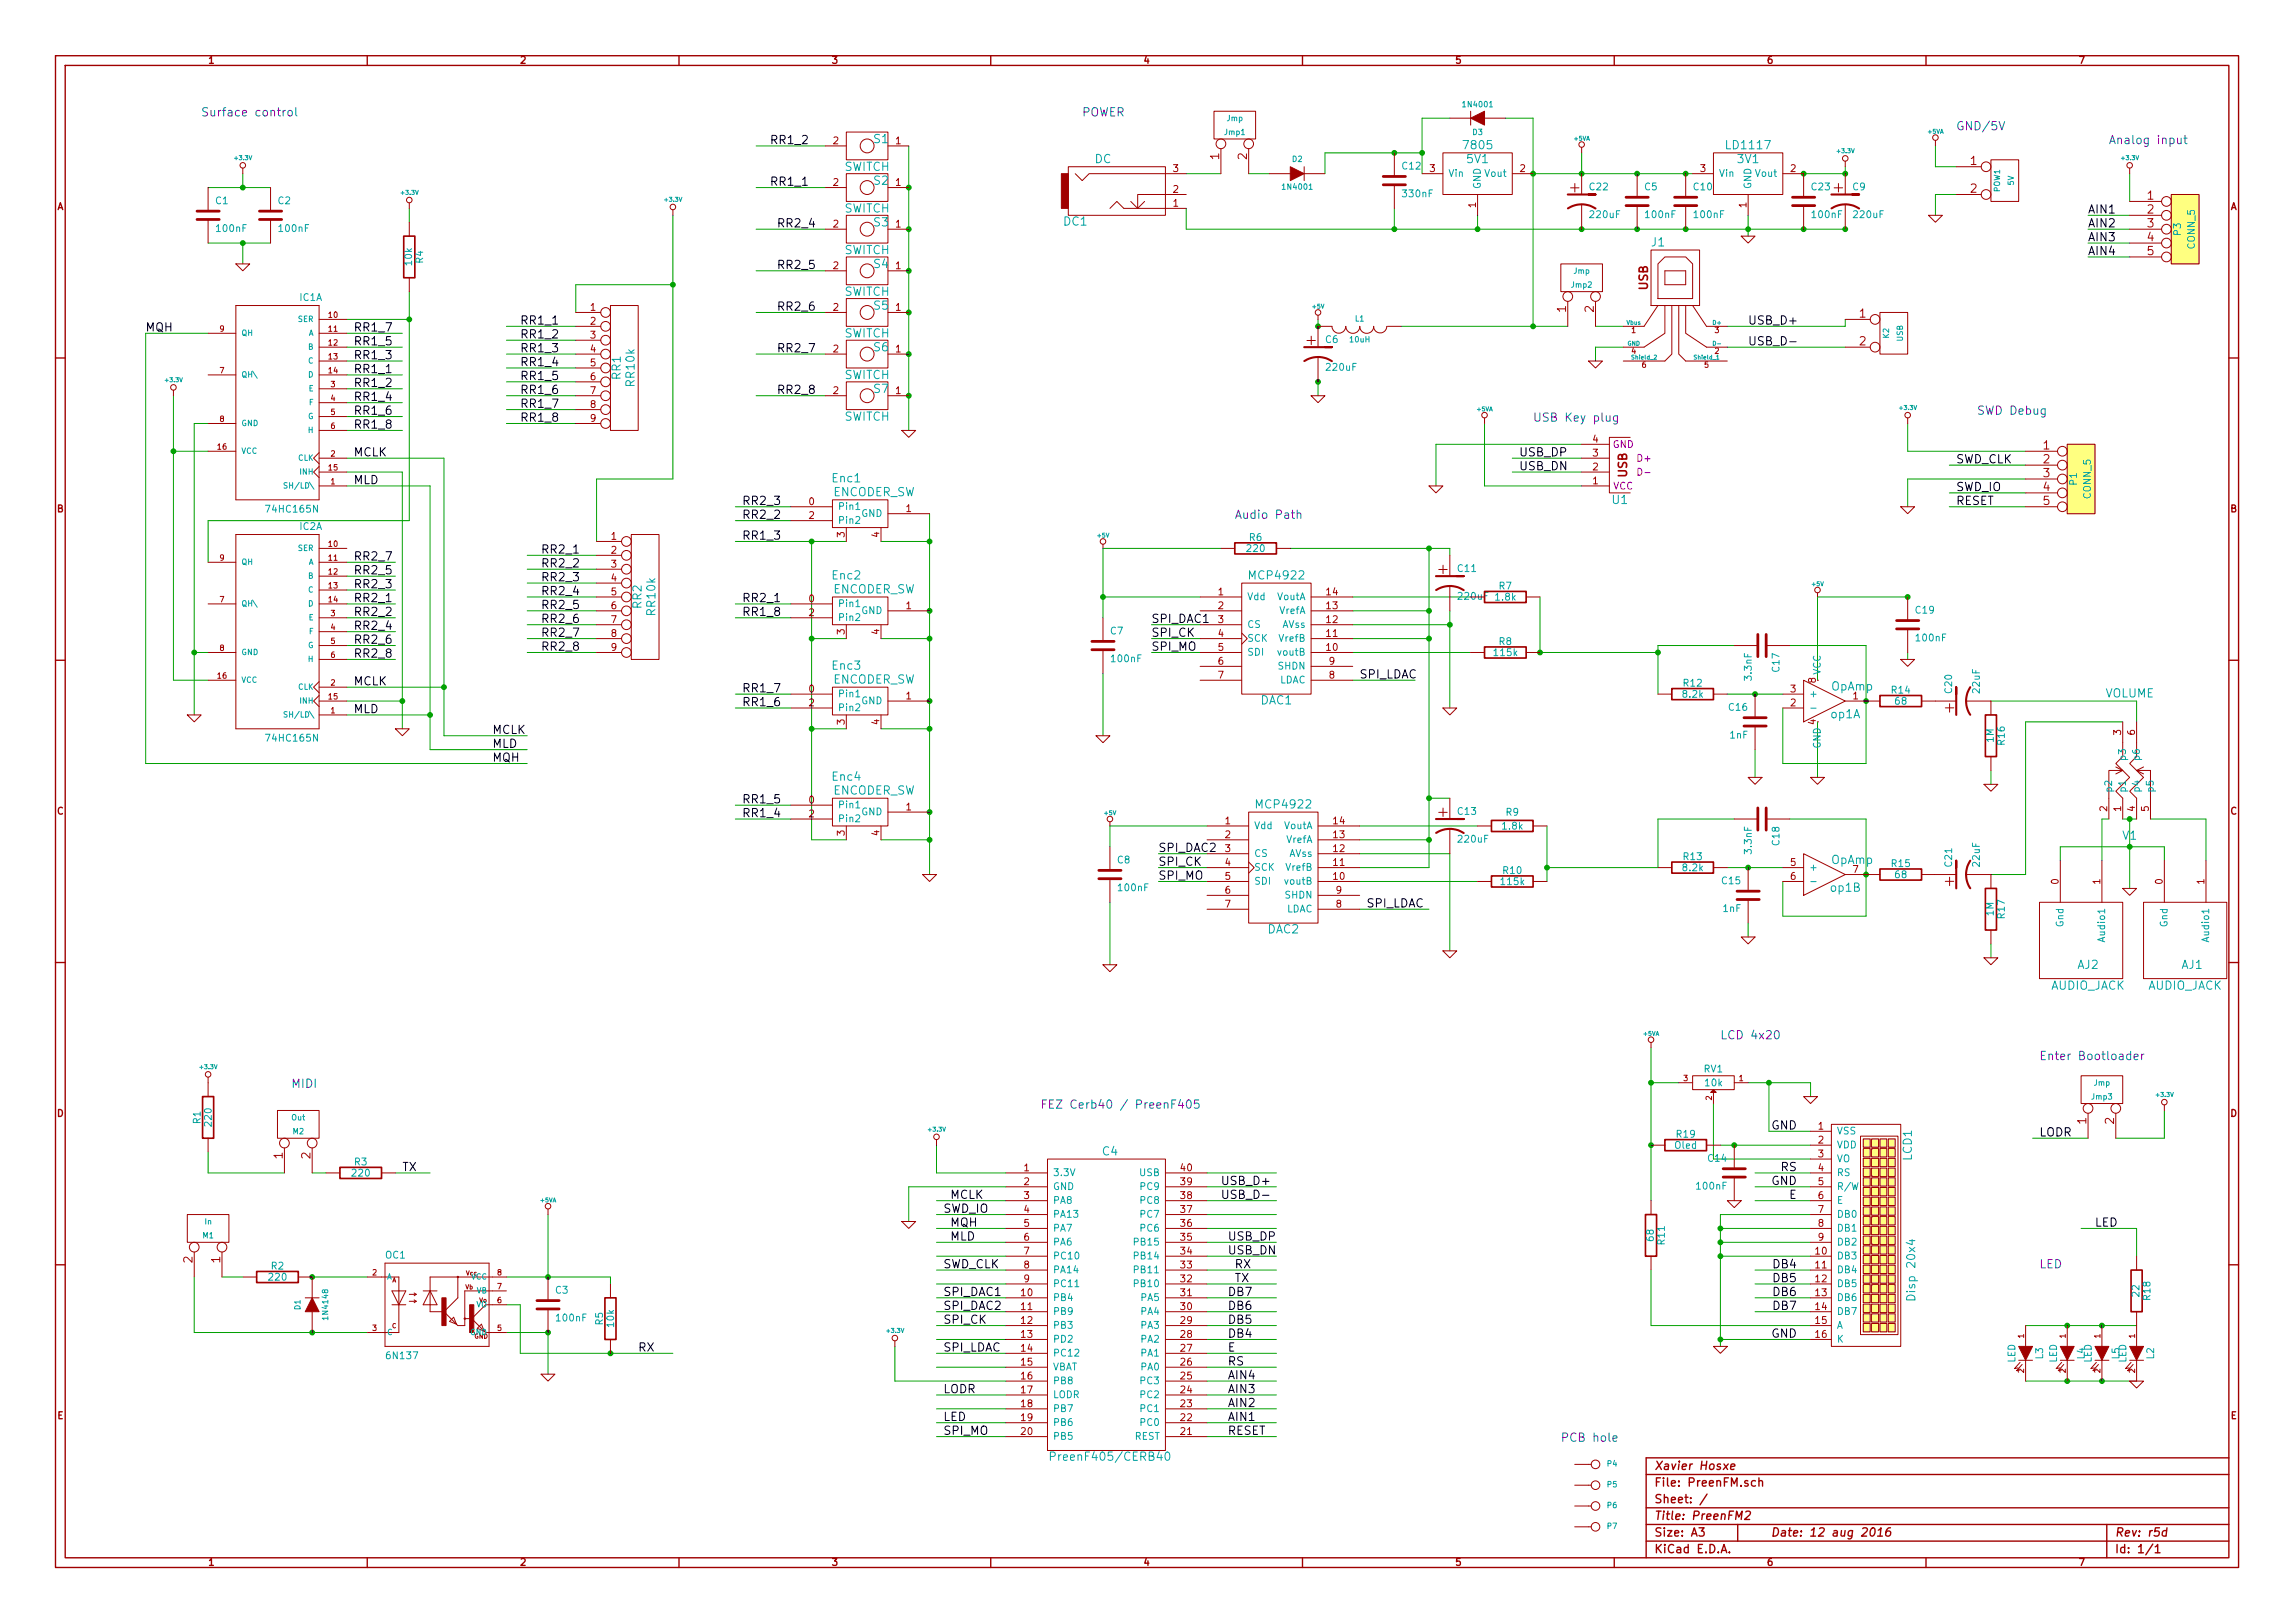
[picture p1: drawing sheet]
<svg xmlns="http://www.w3.org/2000/svg" width="420mm" height="297mm" viewBox="0 0 420 297" stroke-linecap="round" stroke-linejoin="round" font-family="sans-serif">
<defs><g id="words">
<g font-size="2.8" fill="#a00000">
<text x="287.5" y="35.3">+</text>
<text x="335.7" y="35.3">+</text>
<text x="239.2" y="63.3">+</text>
<text x="263.3" y="105.2">+</text>
<text x="357.9" y="130.4" transform="rotate(-90 357.9 130.4)">+</text>
<text x="263.3" y="149.6">+</text>
<text x="357.9" y="162.1" transform="rotate(-90 357.9 162.1)">+</text>
</g>
<g font-size="2.1" fill="#00f">
<text x="36.8" y="21.4">Surface control</text>
<text x="198.1" y="21.4">POWER</text>
<text x="358.1" y="23.9">GND/5V</text>
<text x="386.1" y="26.5">Analog input</text>
<text x="280.7" y="77.3">USB Key plug</text>
<text x="361.9" y="76">SWD Debug</text>
<text x="226.1" y="95">Audio Path</text>
<text x="315" y="190.3">LCD 4x20</text>
<text x="373.4" y="194.1">Enter Bootloader</text>
<text x="53.3" y="199.2">MIDI</text>
<text x="190.5" y="203">FEZ Cerb40 / PreenF405</text>
<text x="373.4" y="232.2">LED</text>
<text x="285.8" y="263.9">PCB hole</text>
</g>
<g font-size="2.1">
<text x="141" y="26.5">RR1_2</text>
<text x="141" y="34.1">RR1_1</text>
<text x="142.2" y="41.7">RR2_4</text>
<text x="382.3" y="41.7">AIN2</text>
<text x="382.3" y="39.2">AIN1</text>
<text x="382.3" y="46.8">AIN4</text>
<text x="382.3" y="44.2">AIN3</text>
<text x="142.2" y="49.3">RR2_5</text>
<text x="95.2" y="59.5">RR1_1</text>
<text x="142.2" y="56.9">RR2_6</text>
<text x="320" y="59.5">USB_D+</text>
<text x="26.7" y="60.7">MQH</text>
<text x="64.8" y="65.8">RR1_3</text>
<text x="64.8" y="63.3">RR1_5</text>
<text x="64.8" y="60.7">RR1_7</text>
<text x="95.2" y="64.6">RR1_3</text>
<text x="95.2" y="62">RR1_2</text>
<text x="142.2" y="64.6">RR2_7</text>
<text x="320" y="63.3">USB_D-</text>
<text x="64.8" y="68.4">RR1_1</text>
<text x="64.8" y="70.9">RR1_2</text>
<text x="95.2" y="67.1">RR1_4</text>
<text x="95.2" y="69.6">RR1_5</text>
<text x="64.8" y="73.4">RR1_4</text>
<text x="64.8" y="76">RR1_6</text>
<text x="95.2" y="72.2">RR1_6</text>
<text x="95.2" y="74.7">RR1_7</text>
<text x="95.2" y="77.3">RR1_8</text>
<text x="142.2" y="72.2">RR2_8</text>
<text x="64.8" y="83.6">MCLK</text>
<text x="64.8" y="78.5">RR1_8</text>
<text x="278.1" y="83.6">USB_DP</text>
<text x="64.8" y="88.7">MLD</text>
<text x="278.1" y="86.1">USB_DN</text>
<text x="358.1" y="84.9">SWD_CLK</text>
<text x="358.1" y="90">SWD_IO</text>
<text x="135.9" y="92.5">RR2_3</text>
<text x="135.9" y="95">RR2_2</text>
<text x="358.1" y="92.5">RESET</text>
<text x="99.1" y="101.4">RR2_1</text>
<text x="135.9" y="98.8">RR1_3</text>
<text x="64.8" y="102.7">RR2_7</text>
<text x="64.8" y="105.2">RR2_5</text>
<text x="64.8" y="107.7">RR2_3</text>
<text x="99.1" y="103.9">RR2_2</text>
<text x="99.1" y="106.5">RR2_3</text>
<text x="64.8" y="110.3">RR2_1</text>
<text x="64.8" y="112.8">RR2_2</text>
<text x="99.1" y="109">RR2_4</text>
<text x="99.1" y="111.5">RR2_5</text>
<text x="135.9" y="110.3">RR2_1</text>
<text x="135.9" y="112.8">RR1_8</text>
<text x="64.8" y="115.4">RR2_4</text>
<text x="64.8" y="117.9">RR2_6</text>
<text x="99.1" y="114.1">RR2_6</text>
<text x="99.1" y="116.6">RR2_7</text>
<text x="99.1" y="119.2">RR2_8</text>
<text x="210.8" y="114.1">SPI_DAC1</text>
<text x="210.8" y="116.6">SPI_CK</text>
<text x="210.8" y="119.2">SPI_MO</text>
<text x="64.8" y="125.5">MCLK</text>
<text x="64.8" y="120.4">RR2_8</text>
<text x="248.9" y="124.2">SPI_LDAC</text>
<text x="64.8" y="130.6">MLD</text>
<text x="135.9" y="126.8">RR1_7</text>
<text x="135.9" y="129.3">RR1_6</text>
<text x="90.2" y="136.9">MLD</text>
<text x="90.2" y="134.4">MCLK</text>
<text x="90.2" y="139.5">MQH</text>
<text x="135.9" y="147.1">RR1_5</text>
<text x="135.9" y="149.6">RR1_4</text>
<text x="212.1" y="156">SPI_DAC2</text>
<text x="212.1" y="161.1">SPI_MO</text>
<text x="212.1" y="158.5">SPI_CK</text>
<text x="250.2" y="166.2">SPI_LDAC</text>
<text x="324.3" y="206.8">GND</text>
<text x="373.4" y="208.1">LODR</text>
<text x="73.7" y="214.4">TX</text>
<text x="326" y="214.4">RS</text>
<text x="174" y="219.5">MCLK</text>
<text x="223.5" y="219.5">USB_D-</text>
<text x="223.5" y="217">USB_D+</text>
<text x="324.3" y="217">GND</text>
<text x="327.6" y="219.5">E</text>
<text x="172.7" y="222">SWD_IO</text>
<text x="174" y="224.6">MQH</text>
<text x="174" y="227.1">MLD</text>
<text x="224.8" y="227.1">USB_DP</text>
<text x="383.5" y="224.6">LED</text>
<text x="172.7" y="232.2">SWD_CLK</text>
<text x="224.8" y="229.7">USB_DN</text>
<text x="226.1" y="232.2">RX</text>
<text x="324.5" y="232.2">DB4</text>
<text x="172.7" y="239.8">SPI_DAC2</text>
<text x="172.7" y="237.3">SPI_DAC1</text>
<text x="224.8" y="237.3">DB7</text>
<text x="224.8" y="239.8">DB6</text>
<text x="226.1" y="234.7">TX</text>
<text x="324.5" y="239.8">DB7</text>
<text x="324.5" y="237.3">DB6</text>
<text x="324.5" y="234.7">DB5</text>
<text x="172.7" y="242.4">SPI_CK</text>
<text x="224.8" y="242.4">DB5</text>
<text x="224.8" y="244.9">DB4</text>
<text x="324.3" y="244.9">GND</text>
<text x="116.8" y="247.4">RX</text>
<text x="172.7" y="247.4">SPI_LDAC</text>
<text x="224.8" y="247.4">E</text>
<text x="224.8" y="250">RS</text>
<text x="172.7" y="255.1">LODR</text>
<text x="224.8" y="252.5">AIN4</text>
<text x="224.8" y="255.1">AIN3</text>
<text x="224.8" y="257.6">AIN2</text>
<text x="172.7" y="262.7">SPI_MO</text>
<text x="172.7" y="260.1">LED</text>
<text x="224.8" y="260.1">AIN1</text>
<text x="224.8" y="262.7">RESET</text>
</g>
<g font-size="2.1" fill="#00a0a0">
<text x="160" y="26.3">S1</text>
<text x="200.4" y="29.9">DC</text>
<text x="268.1" y="27.4">7805</text>
<text x="268.6" y="29.9">5V1</text>
<text x="316.3" y="27.4">LD1117</text>
<text x="318.1" y="29.9">3V1</text>
<text x="154.6" y="31.4">SWITCH</text>
<text x="160" y="33.9">S2</text>
<text x="154.6" y="39">SWITCH</text>
<text x="160" y="41.5">S3</text>
<text x="194.7" y="41.4">DC1</text>
<text x="154.6" y="46.6">SWITCH</text>
<text x="302.4" y="45.2">J1</text>
<text x="160" y="49.1">S4</text>
<text x="154.6" y="54.2">SWITCH</text>
<text x="160" y="56.8">S5</text>
<text x="154.6" y="61.8">SWITCH</text>
<text x="160" y="64.4">S6</text>
<text x="113.7" y="69.4" transform="rotate(-90 113.7 69.4)">RR1</text>
<text x="116.3" y="70.6" transform="rotate(-90 116.3 70.6)">RR10k</text>
<text x="154.6" y="69.5">SWITCH</text>
<text x="160" y="72">S7</text>
<text x="154.6" y="77.1">SWITCH</text>
<text x="152.4" y="88.4">Enc1</text>
<text x="152.4" y="90.9">ENCODER_SW</text>
<text x="295.2" y="92.3">U1</text>
<text x="152.4" y="106.1">Enc2</text>
<text x="229" y="106.1">MCP4922</text>
<text x="117.5" y="111.3" transform="rotate(-90 117.5 111.3)">RR2</text>
<text x="120.1" y="112.5" transform="rotate(-90 120.1 112.5)">RR10k</text>
<text x="152.4" y="108.7">ENCODER_SW</text>
<text x="152.4" y="122.6">Enc3</text>
<text x="152.4" y="125.2">ENCODER_SW</text>
<text x="230.8" y="129">DAC1</text>
<text x="335.2" y="131.5">op1A</text>
<text x="335.3" y="126.5">OpAmp</text>
<text x="385.4" y="127.7">VOLUME</text>
<text x="152.4" y="143">Enc4</text>
<text x="152.4" y="145.5">ENCODER_SW</text>
<text x="230.2" y="148">MCP4922</text>
<text x="388.6" y="153.8">V1</text>
<text x="335.3" y="158.2">OpAmp</text>
<text x="335.2" y="163.3">op1B</text>
<text x="232.1" y="170.9">DAC2</text>
<text x="380.3" y="177.4">AJ2</text>
<text x="399.4" y="177.4">AJ1</text>
<text x="375.4" y="181.2">AUDIO_JACK</text>
<text x="393.1" y="181.2">AUDIO_JACK</text>
<text x="201.9" y="211.5">C4</text>
<text x="350.1" y="212.4" transform="rotate(-90 350.1 212.4)">LCD1</text>
<text x="350.7" y="237.4" transform="rotate(-90 350.7 237.4)">Disp 20x4</text>
<text x="193.3" y="267.4">PreenF405/CERB40</text>
</g>
<g font-size="2.1" fill="#a00000">
<text x="223.3" y="29.2" transform="rotate(-90 223.3 29.2)">1</text>
<text x="228.3" y="29.2" transform="rotate(-90 228.3 29.2)">2</text>
<text x="360.7" y="30.3">1</text>
<text x="360.7" y="35.3">2</text>
<text x="393.1" y="36.6">1</text>
<text x="393.1" y="39.2">2</text>
<text x="393.1" y="41.7">3</text>
<text x="393.1" y="44.2">4</text>
<text x="393.1" y="46.8">5</text>
<text x="301.8" y="53.1" transform="rotate(-90 301.8 53.1)">USB</text>
<text x="286.8" y="57.1" transform="rotate(-90 286.8 57.1)">1</text>
<text x="291.8" y="57.1" transform="rotate(-90 291.8 57.1)">2</text>
<text x="340.4" y="58.2">1</text>
<text x="340.4" y="63.3">2</text>
<text x="374.1" y="82.3">1</text>
<text x="297.9" y="87.4" transform="rotate(-90 297.9 87.4)">USB</text>
<text x="374.1" y="84.9">2</text>
<text x="374.1" y="87.4">3</text>
<text x="374.1" y="90">4</text>
<text x="374.1" y="92.5">5</text>
<text x="382" y="205.7" transform="rotate(-90 382 205.7)">1</text>
<text x="387.1" y="205.7" transform="rotate(-90 387.1 205.7)">2</text>
<text x="51.8" y="212.1" transform="rotate(-90 51.8 212.1)">1</text>
<text x="56.9" y="212.1" transform="rotate(-90 56.9 212.1)">2</text>
<text x="35.3" y="231.1" transform="rotate(-90 35.3 231.1)">2</text>
<text x="40.4" y="231.1" transform="rotate(-90 40.4 231.1)">1</text>
<text x="302.9" y="269.1">Xavier Hosxe</text>
<text x="302.9" y="272.1">File: PreenFM.sch</text>
<text x="302.9" y="275.2">Sheet: /</text>
<text x="302.9" y="281.3">Size: A3</text>
<text x="302.9" y="278.2">Title: PreenFM2</text>
<text x="324.2" y="281.3">Date: 12 aug 2016</text>
<text x="387.2" y="281.3">Rev: r5d</text>
<text x="302.9" y="284.3">KiCad E.D.A.</text>
<text x="387.2" y="284.3">Id: 1/1</text>
</g>
<g font-size="1.8" fill="#a00000">
<text x="38.2" y="11.7">1</text>
<text x="95.3" y="11.7">2</text>
<text x="152.4" y="11.7">3</text>
<text x="209.4" y="11.7">4</text>
<text x="266.5" y="11.7">5</text>
<text x="323.6" y="11.7">6</text>
<text x="380.7" y="11.7">7</text>
<text x="152.6" y="26.5">2</text>
<text x="164" y="26.5">1</text>
<text x="152.6" y="34.1">2</text>
<text x="164" y="34.1">1</text>
<text x="214.8" y="35.3">2</text>
<text x="214.8" y="31.5">3</text>
<text x="261.8" y="31.5">3</text>
<text x="278.3" y="31.5">2</text>
<text x="311.3" y="31.5">3</text>
<text x="327.8" y="31.5">2</text>
<text x="10.4" y="38.5">A</text>
<text x="152.6" y="41.7">2</text>
<text x="164" y="41.7">1</text>
<text x="214.8" y="37.9">1</text>
<text x="270.3" y="38" transform="rotate(-90 270.3 38)">1</text>
<text x="319.8" y="38" transform="rotate(-90 319.8 38)">1</text>
<text x="408.3" y="38.5">A</text>
<text x="152.6" y="49.3">2</text>
<text x="164" y="49.3">1</text>
<text x="108.1" y="56.9">1</text>
<text x="108.1" y="59.5">2</text>
<text x="152.6" y="56.9">2</text>
<text x="164" y="56.9">1</text>
<text x="108.1" y="62">3</text>
<text x="108.1" y="64.6">4</text>
<text x="152.6" y="64.6">2</text>
<text x="164" y="64.6">1</text>
<text x="108.1" y="67.1">5</text>
<text x="108.1" y="69.6">6</text>
<text x="108.1" y="72.2">7</text>
<text x="108.1" y="74.7">8</text>
<text x="108.1" y="77.3">9</text>
<text x="152.6" y="72.2">2</text>
<text x="164" y="72.2">1</text>
<text x="291.6" y="83.6">3</text>
<text x="291.6" y="81.1">4</text>
<text x="291.6" y="88.7">1</text>
<text x="291.6" y="86.1">2</text>
<text x="10.4" y="93.8">B</text>
<text x="148.1" y="92.5">0</text>
<text x="148.1" y="95">2</text>
<text x="165.9" y="93.8">1</text>
<text x="408.3" y="93.8">B</text>
<text x="111.9" y="98.8">1</text>
<text x="111.9" y="101.4">2</text>
<text x="154.7" y="98.3" transform="rotate(-90 154.7 98.3)">3</text>
<text x="161" y="98.3" transform="rotate(-90 161 98.3)">4</text>
<text x="111.9" y="103.9">3</text>
<text x="111.9" y="106.5">4</text>
<text x="111.9" y="109">5</text>
<text x="111.9" y="111.5">6</text>
<text x="148.1" y="110.3">0</text>
<text x="148.1" y="112.8">2</text>
<text x="165.9" y="111.5">1</text>
<text x="223" y="109">1</text>
<text x="223" y="111.5">2</text>
<text x="242.9" y="111.5">13</text>
<text x="242.9" y="109">14</text>
<text x="267.1" y="109.8">220uF</text>
<text x="111.9" y="114.1">7</text>
<text x="111.9" y="116.6">8</text>
<text x="111.9" y="119.2">9</text>
<text x="154.7" y="116.1" transform="rotate(-90 154.7 116.1)">3</text>
<text x="161" y="116.1" transform="rotate(-90 161 116.1)">4</text>
<text x="223" y="114.1">3</text>
<text x="223" y="116.6">4</text>
<text x="223" y="119.2">5</text>
<text x="242.9" y="119.2">10</text>
<text x="242.9" y="116.6">11</text>
<text x="242.9" y="114.1">12</text>
<text x="223" y="121.7">6</text>
<text x="223" y="124.2">7</text>
<text x="243.4" y="124.2">8</text>
<text x="243.4" y="121.7">9</text>
<text x="332.5" y="125" transform="rotate(-90 332.5 125)">8</text>
<text x="148.1" y="126.8">0</text>
<text x="148.1" y="129.3">2</text>
<text x="165.9" y="128.1">1</text>
<text x="327.8" y="129.3">2</text>
<text x="327.8" y="126.8">3</text>
<text x="339.2" y="128.1">1</text>
<text x="154.7" y="132.6" transform="rotate(-90 154.7 132.6)">3</text>
<text x="161" y="132.6" transform="rotate(-90 161 132.6)">4</text>
<text x="332.5" y="132.6" transform="rotate(-90 332.5 132.6)">4</text>
<text x="388.4" y="134.5" transform="rotate(-90 388.4 134.5)">3</text>
<text x="390.9" y="134.5" transform="rotate(-90 390.9 134.5)">6</text>
<text x="10.4" y="149.1">C</text>
<text x="148.1" y="147.1">0</text>
<text x="148.1" y="149.6">2</text>
<text x="165.9" y="148.4">1</text>
<text x="385.8" y="148.5" transform="rotate(-90 385.8 148.5)">2</text>
<text x="388.4" y="148.5" transform="rotate(-90 388.4 148.5)">1</text>
<text x="390.9" y="148.5" transform="rotate(-90 390.9 148.5)">4</text>
<text x="393.4" y="148.5" transform="rotate(-90 393.4 148.5)">5</text>
<text x="408.3" y="149.1">C</text>
<text x="154.7" y="152.9" transform="rotate(-90 154.7 152.9)">3</text>
<text x="161" y="152.9" transform="rotate(-90 161 152.9)">4</text>
<text x="224.3" y="150.9">1</text>
<text x="224.3" y="153.5">2</text>
<text x="224.3" y="156">3</text>
<text x="244.1" y="156">12</text>
<text x="244.1" y="153.5">13</text>
<text x="244.1" y="150.9">14</text>
<text x="224.3" y="158.5">4</text>
<text x="224.3" y="161.1">5</text>
<text x="244.1" y="161.1">10</text>
<text x="244.1" y="158.5">11</text>
<text x="327.8" y="158.5">5</text>
<text x="327.8" y="161.1">6</text>
<text x="339.2" y="159.8">7</text>
<text x="376.9" y="161.8" transform="rotate(-90 376.9 161.8)">0</text>
<text x="384.6" y="161.8" transform="rotate(-90 384.6 161.8)">1</text>
<text x="396" y="161.8" transform="rotate(-90 396 161.8)">0</text>
<text x="403.6" y="161.8" transform="rotate(-90 403.6 161.8)">1</text>
<text x="224.3" y="163.6">6</text>
<text x="224.3" y="166.2">7</text>
<text x="244.6" y="166.2">8</text>
<text x="244.6" y="163.6">9</text>
<text x="10.4" y="204.5">D</text>
<text x="332.9" y="206.8">1</text>
<text x="332.9" y="209.3">2</text>
<text x="408.3" y="204.5">D</text>
<text x="187.5" y="214.4">1</text>
<text x="216.2" y="214.4">40</text>
<text x="332.9" y="211.9">3</text>
<text x="332.9" y="214.4">4</text>
<text x="187.5" y="217">2</text>
<text x="187.5" y="219.5">3</text>
<text x="216.2" y="219.5">38</text>
<text x="216.2" y="217">39</text>
<text x="332.9" y="217">5</text>
<text x="332.9" y="219.5">6</text>
<text x="187.5" y="222">4</text>
<text x="187.5" y="224.6">5</text>
<text x="187.5" y="227.1">6</text>
<text x="216.2" y="227.1">35</text>
<text x="216.2" y="224.6">36</text>
<text x="216.2" y="222">37</text>
<text x="332.9" y="222">7</text>
<text x="332.9" y="224.6">8</text>
<text x="332.9" y="227.1">9</text>
<text x="187.5" y="229.7">7</text>
<text x="187.5" y="232.2">8</text>
<text x="216.2" y="232.2">33</text>
<text x="216.2" y="229.7">34</text>
<text x="332.4" y="229.7">10</text>
<text x="332.4" y="232.2">11</text>
<text x="187" y="237.3">10</text>
<text x="187" y="239.8">11</text>
<text x="187.5" y="234.7">9</text>
<text x="216.2" y="239.8">30</text>
<text x="216.2" y="237.3">31</text>
<text x="216.2" y="234.7">32</text>
<text x="332.4" y="234.7">12</text>
<text x="332.4" y="237.3">13</text>
<text x="332.4" y="239.8">14</text>
<text x="187" y="242.4">12</text>
<text x="187" y="244.9">13</text>
<text x="216.2" y="244.9">28</text>
<text x="216.2" y="242.4">29</text>
<text x="332.4" y="242.4">15</text>
<text x="332.4" y="244.9">16</text>
<text x="187" y="247.4">14</text>
<text x="187" y="250">15</text>
<text x="216.2" y="250">26</text>
<text x="216.2" y="247.4">27</text>
<text x="187" y="252.5">16</text>
<text x="187" y="255.1">17</text>
<text x="187" y="257.6">18</text>
<text x="216.2" y="257.6">23</text>
<text x="216.2" y="255.1">24</text>
<text x="216.2" y="252.5">25</text>
<text x="10.5" y="259.8">E</text>
<text x="187" y="262.7">20</text>
<text x="187" y="260.1">19</text>
<text x="216.2" y="262.7">21</text>
<text x="216.2" y="260.1">22</text>
<text x="408.4" y="259.8">E</text>
<text x="38.2" y="286.6">1</text>
<text x="95.3" y="286.6">2</text>
<text x="152.4" y="286.6">3</text>
<text x="209.4" y="286.6">4</text>
<text x="266.5" y="286.6">5</text>
<text x="323.6" y="286.6">6</text>
<text x="380.7" y="286.6">7</text>
</g>
<g font-size="1.8" fill="#00a0a0">
<text x="256.8" y="31.1">C12</text>
<text x="265.2" y="32.4">Vin</text>
<text x="271.1" y="34.6" transform="rotate(-90 271.1 34.6)">GND</text>
<text x="271.9" y="32.4">Vout</text>
<text x="291.1" y="34.9">C22</text>
<text x="301.1" y="34.9">C5</text>
<text x="310.1" y="34.9">C10</text>
<text x="314.7" y="32.4">Vin</text>
<text x="320.7" y="34.6" transform="rotate(-90 320.7 34.6)">GND</text>
<text x="321.4" y="32.4">Vout</text>
<text x="331.7" y="34.9">C23</text>
<text x="339.2" y="34.9">C9</text>
<text x="39.5" y="37.4">C1</text>
<text x="50.9" y="37.4">C2</text>
<text x="256.9" y="36.2">330nF</text>
<text x="291.2" y="40">220uF</text>
<text x="301.4" y="40">100nF</text>
<text x="310.3" y="40">100nF</text>
<text x="331.9" y="40">100nF</text>
<text x="339.5" y="40">220uF</text>
<text x="39.8" y="42.5">100nF</text>
<text x="51.2" y="42.5">100nF</text>
<text x="399.3" y="43" transform="rotate(-90 399.3 43)">P3</text>
<text x="401.9" y="45.5" transform="rotate(-90 401.9 45.5)">CONN_5</text>
<text x="75.5" y="48.5" transform="rotate(-90 75.5 48.5)">10k</text>
<text x="77.5" y="48.1" transform="rotate(-90 77.5 48.1)">R4</text>
<text x="54.9" y="55.1">IC1A</text>
<text x="242.7" y="62.8">C6</text>
<text x="243" y="67.9">220uF</text>
<text x="380.3" y="88.7" transform="rotate(-90 380.3 88.7)">P1</text>
<text x="49" y="93.9">74HC165N</text>
<text x="153.4" y="93.4">Pin1</text>
<text x="153.4" y="95.9">Pin2</text>
<text x="157.6" y="94.7">GND</text>
<text x="382.8" y="91.2" transform="rotate(-90 382.8 91.2)">CONN_5</text>
<text x="54.9" y="97">IC2A</text>
<text x="228.4" y="101.1">220</text>
<text x="228.8" y="99">R6</text>
<text x="266.9" y="104.7">C11</text>
<text x="274.5" y="107.9">R7</text>
<text x="153.4" y="111.2">Pin1</text>
<text x="153.4" y="113.7">Pin2</text>
<text x="157.6" y="112.4">GND</text>
<text x="228.3" y="109.9">Vdd</text>
<text x="233.8" y="109.9">VoutA</text>
<text x="234.3" y="112.4">VrefA</text>
<text x="273.9" y="110">1.8k</text>
<text x="350.7" y="112.4">C19</text>
<text x="203.3" y="116.2">C7</text>
<text x="228.3" y="115">CS</text>
<text x="228.3" y="117.5">SCK</text>
<text x="234.3" y="117.5">VrefB</text>
<text x="234.6" y="115">AVss</text>
<text x="274.5" y="118.1">R8</text>
<text x="350.9" y="117.4">100nF</text>
<text x="203.6" y="121.2">100nF</text>
<text x="228.3" y="120.1">SDI</text>
<text x="234" y="122.6">SHDN</text>
<text x="234" y="120.1">voutB</text>
<text x="234.1" y="125.1">LDAC</text>
<text x="273.6" y="120.1">115k</text>
<text x="308.3" y="125.7">R12</text>
<text x="320.8" y="124.4" transform="rotate(-90 320.8 124.4)">3.3nF</text>
<text x="325.8" y="122.9" transform="rotate(-90 325.8 122.9)">C17</text>
<text x="333.4" y="123.5" transform="rotate(-90 333.4 123.5)">VCC</text>
<text x="153.4" y="127.7">Pin1</text>
<text x="153.4" y="130.2">Pin2</text>
<text x="157.6" y="128.9">GND</text>
<text x="308.2" y="127.7">8.2k</text>
<text x="316.6" y="130.1">C16</text>
<text x="331.2" y="127.7">+</text>
<text x="346.4" y="127">R14</text>
<text x="347" y="129">68</text>
<text x="357.4" y="126.8" transform="rotate(-90 357.4 126.8)">C20</text>
<text x="362.5" y="126.8" transform="rotate(-90 362.5 126.8)">22uF</text>
<text x="49" y="135.8">74HC165N</text>
<text x="316.7" y="135.2">1nF</text>
<text x="333.4" y="137.1" transform="rotate(-90 333.4 137.1)">GND</text>
<text x="365" y="135.9" transform="rotate(-90 365 135.9)">1M</text>
<text x="367.1" y="136.3" transform="rotate(-90 367.1 136.3)">R16</text>
<text x="389.3" y="139" transform="rotate(-90 389.3 139)">p3</text>
<text x="391.8" y="139" transform="rotate(-90 391.8 139)">p6</text>
<text x="153.4" y="148">Pin1</text>
<text x="157.6" y="149.3">GND</text>
<text x="266.9" y="149.2">C13</text>
<text x="275.7" y="149.3">R9</text>
<text x="386.7" y="145.1" transform="rotate(-90 386.7 145.1)">p2</text>
<text x="389.3" y="145.1" transform="rotate(-90 389.3 145.1)">p1</text>
<text x="391.8" y="145.1" transform="rotate(-90 391.8 145.1)">p4</text>
<text x="394.3" y="145.1" transform="rotate(-90 394.3 145.1)">p5</text>
<text x="153.4" y="150.5">Pin2</text>
<text x="229.6" y="151.8">Vdd</text>
<text x="235.1" y="151.8">VoutA</text>
<text x="235.6" y="154.3">VrefA</text>
<text x="267.1" y="154.3">220uF</text>
<text x="275.1" y="151.9">1.8k</text>
<text x="325.8" y="154.6" transform="rotate(-90 325.8 154.6)">C18</text>
<text x="204.6" y="158.1">C8</text>
<text x="229.6" y="156.9">CS</text>
<text x="229.6" y="159.4">SCK</text>
<text x="229.6" y="162">SDI</text>
<text x="235.3" y="162">voutB</text>
<text x="235.6" y="159.4">VrefB</text>
<text x="235.9" y="156.9">AVss</text>
<text x="275.2" y="160">R10</text>
<text x="308.2" y="159.5">8.2k</text>
<text x="308.3" y="157.5">R13</text>
<text x="315.3" y="161.9">C15</text>
<text x="320.8" y="156.1" transform="rotate(-90 320.8 156.1)">3.3nF</text>
<text x="331.2" y="159.4">+</text>
<text x="346.4" y="158.7">R15</text>
<text x="347" y="160.8">68</text>
<text x="357.4" y="158.6" transform="rotate(-90 357.4 158.6)">C21</text>
<text x="362.5" y="158.5" transform="rotate(-90 362.5 158.5)">22uF</text>
<text x="204.9" y="163.2">100nF</text>
<text x="235.3" y="164.5">SHDN</text>
<text x="235.4" y="167">LDAC</text>
<text x="274.9" y="162">115k</text>
<text x="315.5" y="167">1nF</text>
<text x="365" y="167.6" transform="rotate(-90 365 167.6)">1M</text>
<text x="367.1" y="168" transform="rotate(-90 367.1 168)">R17</text>
<text x="377.8" y="169.7" transform="rotate(-90 377.8 169.7)">Gnd</text>
<text x="385.4" y="172.1" transform="rotate(-90 385.4 172.1)">Audio1</text>
<text x="396.9" y="169.7" transform="rotate(-90 396.9 169.7)">Gnd</text>
<text x="404.5" y="172.1" transform="rotate(-90 404.5 172.1)">Audio1</text>
<text x="312" y="196.3">RV1</text>
<text x="312.2" y="198.9">10k</text>
<text x="36.8" y="205.6" transform="rotate(-90 36.8 205.6)">R1</text>
<text x="38.8" y="206" transform="rotate(-90 38.8 206)">220</text>
<text x="307" y="208.3">R19</text>
<text x="336.3" y="207.7">VSS</text>
<text x="64.6" y="215.4">220</text>
<text x="64.9" y="213.3">R3</text>
<text x="192.8" y="215.3">3.3V</text>
<text x="208.6" y="215.3">USB</text>
<text x="306.7" y="210.3">Oled</text>
<text x="312.8" y="212.7">C14</text>
<text x="336.3" y="210.2">VDD</text>
<text x="336.3" y="212.8">VO</text>
<text x="336.3" y="215.3">RS</text>
<text x="192.8" y="217.8">GND</text>
<text x="192.8" y="220.4">PA8</text>
<text x="208.9" y="220.4">PC8</text>
<text x="208.9" y="217.8">PC9</text>
<text x="310.7" y="217.8">100nF</text>
<text x="336.3" y="217.8">R/W</text>
<text x="336.3" y="220.4">E</text>
<text x="192.8" y="222.9">PA13</text>
<text x="192.8" y="225.5">PA7</text>
<text x="208.9" y="225.5">PC6</text>
<text x="208.9" y="222.9">PC7</text>
<text x="302.8" y="227.1" transform="rotate(-90 302.8 227.1)">68</text>
<text x="304.9" y="227.7" transform="rotate(-90 304.9 227.7)">R11</text>
<text x="336.3" y="222.9">DB0</text>
<text x="336.3" y="225.5">DB1</text>
<text x="49.7" y="232.4">R2</text>
<text x="70.6" y="230.4">OC1</text>
<text x="192.8" y="228">PA6</text>
<text x="192.8" y="230.5">PC10</text>
<text x="192.8" y="233.1">PA14</text>
<text x="207.9" y="233.1">PB11</text>
<text x="207.9" y="230.5">PB14</text>
<text x="207.9" y="228">PB15</text>
<text x="336.3" y="228">DB2</text>
<text x="336.3" y="230.5">DB3</text>
<text x="336.3" y="233.1">DB4</text>
<text x="49.3" y="234.4">220</text>
<text x="101.7" y="236.8">C3</text>
<text x="192.8" y="235.6">PC11</text>
<text x="192.8" y="238.2">PB4</text>
<text x="207.9" y="235.6">PB10</text>
<text x="208.9" y="238.2">PA5</text>
<text x="336.3" y="235.6">DB5</text>
<text x="336.3" y="238.2">DB6</text>
<text x="391.7" y="237.2" transform="rotate(-90 391.7 237.2)">22</text>
<text x="393.8" y="237.9" transform="rotate(-90 393.8 237.9)">R18</text>
<text x="102" y="241.9">100nF</text>
<text x="110.4" y="242.5" transform="rotate(-90 110.4 242.5)">R5</text>
<text x="112.5" y="242.8" transform="rotate(-90 112.5 242.8)">10k</text>
<text x="192.8" y="240.7">PB9</text>
<text x="192.8" y="243.2">PB3</text>
<text x="192.8" y="245.8">PD2</text>
<text x="208.9" y="240.7">PA4</text>
<text x="208.9" y="245.8">PA2</text>
<text x="208.9" y="243.2">PA3</text>
<text x="336.3" y="240.7">DB7</text>
<text x="336.3" y="243.2">A</text>
<text x="336.3" y="245.8">K</text>
<text x="71" y="248.8">6N137</text>
<text x="192.8" y="248.3">PC12</text>
<text x="192.8" y="250.9">VBAT</text>
<text x="208.9" y="250.9">PA0</text>
<text x="208.9" y="248.3">PA1</text>
<text x="369" y="249.4" transform="rotate(-90 369 249.4)">LED</text>
<text x="374.1" y="248.7" transform="rotate(-90 374.1 248.7)">L3</text>
<text x="376.6" y="249.4" transform="rotate(-90 376.6 249.4)">LED</text>
<text x="381.7" y="248.7" transform="rotate(-90 381.7 248.7)">L4</text>
<text x="383" y="249.4" transform="rotate(-90 383 249.4)">LED</text>
<text x="388.1" y="248.7" transform="rotate(-90 388.1 248.7)">L5</text>
<text x="389.3" y="249.4" transform="rotate(-90 389.3 249.4)">LED</text>
<text x="394.4" y="248.7" transform="rotate(-90 394.4 248.7)">L2</text>
<text x="192.8" y="253.4">PB8</text>
<text x="192.8" y="255.9">LODR</text>
<text x="208.9" y="255.9">PC2</text>
<text x="208.9" y="253.4">PC3</text>
<text x="192.8" y="263.6">PB5</text>
<text x="192.8" y="258.5">PB7</text>
<text x="192.8" y="261">PB6</text>
<text x="207.6" y="263.6">REST</text>
<text x="208.9" y="261">PC0</text>
<text x="208.9" y="258.5">PC1</text>
</g>
<g font-size="1.8" fill="#a000a0">
<text x="295.2" y="82">GND</text>
<text x="295.3" y="89.6">VCC</text>
<text x="299.8" y="84.6">D+</text>
<text x="300.1" y="87.1">D-</text>
</g>
<g font-size="1.4" fill="#00a0a0">
<text x="224.6" y="22.2">Jmp</text>
<text x="268" y="19.7">1N4001</text>
<text x="224.2" y="24.8">Jmp1</text>
<text x="236.6" y="29.7">D2</text>
<text x="269.6" y="24.8">D3</text>
<text x="235" y="34.8">1N4001</text>
<text x="366.2" y="35.1" transform="rotate(-90 366.2 35.1)">POW1</text>
<text x="368.7" y="33.9" transform="rotate(-90 368.7 33.9)">5V</text>
<text x="287.7" y="52.7">Jmp2</text>
<text x="288.1" y="50.2">Jmp</text>
<text x="54.5" y="59">SER</text>
<text x="248.1" y="58.9">L1</text>
<text x="44.2" y="61.5">QH</text>
<text x="56.4" y="61.5">A</text>
<text x="56.4" y="64">B</text>
<text x="247.2" y="62.7">10uH</text>
<text x="345.9" y="61.9" transform="rotate(-90 345.9 61.9)">K2</text>
<text x="348.4" y="62.5" transform="rotate(-90 348.4 62.5)">USB</text>
<text x="44.2" y="69.1">QH\</text>
<text x="56.4" y="66.6">C</text>
<text x="56.4" y="69.1">D</text>
<text x="56.5" y="71.7">E</text>
<text x="56.3" y="76.7">G</text>
<text x="56.5" y="74.2">F</text>
<text x="44.2" y="78">GND</text>
<text x="44.2" y="83.1">VCC</text>
<text x="56.4" y="79.3">H</text>
<text x="52.8" y="89.4">SH/LD\</text>
<text x="54.5" y="84.4">CLK</text>
<text x="55" y="86.9">INH</text>
<text x="54.5" y="100.9">SER</text>
<text x="44.2" y="103.4">QH</text>
<text x="56.4" y="103.4">A</text>
<text x="56.4" y="106">B</text>
<text x="44.2" y="111">QH\</text>
<text x="56.4" y="108.5">C</text>
<text x="56.4" y="111">D</text>
<text x="56.5" y="113.6">E</text>
<text x="44.2" y="119.9">GND</text>
<text x="56.3" y="118.7">G</text>
<text x="56.5" y="116.1">F</text>
<text x="44.2" y="125">VCC</text>
<text x="56.4" y="121.2">H</text>
<text x="52.8" y="131.4">SH/LD\</text>
<text x="54.5" y="126.3">CLK</text>
<text x="55" y="128.8">INH</text>
<text x="382.9" y="201.3">Jmp3</text>
<text x="383.3" y="198.7">Jmp</text>
<text x="53.4" y="205.1">Out</text>
<text x="53.6" y="207.6">M2</text>
<text x="37.1" y="226.7">M1</text>
<text x="37.5" y="224.1">In</text>
<text x="55" y="239.7" transform="rotate(-90 55 239.7)">D1</text>
<text x="70.9" y="234.2">A</text>
<text x="86.2" y="234.2">VCC</text>
<text x="87.1" y="239.3">VO</text>
<text x="87.2" y="236.8">VB</text>
<text x="60.1" y="241.3" transform="rotate(-90 60.1 241.3)">1N4148</text>
<text x="70.9" y="244.4">C</text>
<text x="86" y="244.4">GND</text>
<text x="294.3" y="268.4">P4</text>
<text x="294.3" y="272.2">P5</text>
<text x="294.3" y="279.9">P7</text>
<text x="294.3" y="276.1">P6</text>
</g>
<g font-size="1.4" fill="#a00000">
<text x="60.2" y="58.2">10</text>
<text x="40.3" y="60.7">9</text>
<text x="60.2" y="60.7">11</text>
<text x="60.2" y="63.3">12</text>
<text x="60.2" y="65.8">13</text>
<text x="298.7" y="61">1</text>
<text x="298.7" y="64.8">4</text>
<text x="313.9" y="64.8">2</text>
<text x="313.9" y="61">3</text>
<text x="40.3" y="68.4">7</text>
<text x="60.2" y="68.4">14</text>
<text x="60.6" y="70.9">3</text>
<text x="300.6" y="67.3">6</text>
<text x="312" y="67.3">5</text>
<text x="40.3" y="77.3">8</text>
<text x="60.6" y="73.4">4</text>
<text x="60.6" y="76">5</text>
<text x="39.9" y="82.3">16</text>
<text x="60.6" y="83.6">2</text>
<text x="60.6" y="78.5">6</text>
<text x="60.2" y="86.1">15</text>
<text x="60.6" y="88.7">1</text>
<text x="60.2" y="100.1">10</text>
<text x="40.3" y="102.7">9</text>
<text x="60.2" y="102.7">11</text>
<text x="60.2" y="105.2">12</text>
<text x="60.2" y="107.7">13</text>
<text x="40.3" y="110.3">7</text>
<text x="60.2" y="110.3">14</text>
<text x="60.6" y="112.8">3</text>
<text x="40.3" y="119.2">8</text>
<text x="60.6" y="115.4">4</text>
<text x="60.6" y="117.9">5</text>
<text x="39.9" y="124.2">16</text>
<text x="60.6" y="125.5">2</text>
<text x="60.6" y="120.4">6</text>
<text x="60.2" y="128.1">15</text>
<text x="60.6" y="130.6">1</text>
<text x="308.2" y="197.9">3</text>
<text x="318.4" y="197.9">1</text>
<text x="313.4" y="201.3" transform="rotate(-90 313.4 201.3)">2</text>
<text x="68.2" y="233.5">2</text>
<text x="91.1" y="233.5">8</text>
<text x="91.1" y="238.5">6</text>
<text x="91.1" y="236">7</text>
<text x="68.2" y="243.6">3</text>
<text x="91.1" y="243.6">5</text>
<text x="370.6" y="244.9" transform="rotate(-90 370.6 244.9)">1</text>
<text x="378.2" y="244.9" transform="rotate(-90 378.2 244.9)">1</text>
<text x="384.6" y="244.9" transform="rotate(-90 384.6 244.9)">1</text>
<text x="390.9" y="244.9" transform="rotate(-90 390.9 244.9)">1</text>
<text x="370.6" y="251.2" transform="rotate(-90 370.6 251.2)">2</text>
<text x="378.2" y="251.2" transform="rotate(-90 378.2 251.2)">2</text>
<text x="384.6" y="251.2" transform="rotate(-90 384.6 251.2)">2</text>
<text x="390.9" y="251.2" transform="rotate(-90 390.9 251.2)">2</text>
</g>
<g font-size="1.1" fill="#00a0a0">
<text x="43.1" y="29.3">+3.3V</text>
<text x="288.2" y="25.8">+5VA</text>
<text x="336.4" y="28.1">+3.3V</text>
<text x="353" y="24.5">+5VA</text>
<text x="388.5" y="29.3">+3.3V</text>
<text x="73.5" y="35.7">+3.3V</text>
<text x="121.8" y="36.9">+3.3V</text>
<text x="240.3" y="56.5">+5V</text>
<text x="297.8" y="59.5">Vbus</text>
<text x="313.6" y="59.5">D+</text>
<text x="297.9" y="63.3">GND</text>
<text x="298.8" y="65.8">Shield_2</text>
<text x="310.2" y="65.8">Shield_1</text>
<text x="313.8" y="63.3">D-</text>
<text x="30.4" y="70">+3.3V</text>
<text x="270.4" y="75.3">+5VA</text>
<text x="347.9" y="75">+3.3V</text>
<text x="201" y="98.4">+5V</text>
<text x="331.8" y="107.3">+5V</text>
<text x="202.2" y="149.2">+5V</text>
<text x="300.9" y="189.6">+5VA</text>
<text x="36.7" y="195.7">+3.3V</text>
<text x="394.8" y="200.8">+3.3V</text>
<text x="170.1" y="207.1">+3.3V</text>
<text x="99" y="220.1">+5VA</text>
<text x="162.4" y="244">+3.3V</text>
</g>
<g font-size="1.1" fill="#a00000">
<text x="85.3" y="233.5">Vcc</text>
<text x="71.8" y="234.7">A</text>
<text x="85.2" y="236">Vb</text>
<text x="87.7" y="238.4">Vo</text>
<text x="71.8" y="243.1">C</text>
<text x="86.8" y="245">GND</text>
</g>
</g></defs>
<g fill="none" stroke="#a00000" stroke-width=".25">
<path d="M10.2 10.2h399.6v276.7h-399.6zM11.9 12h396.2v273.1h-396.2zM67.2 10.2v1.8M124.3 10.2v1.8M181.4 10.2v1.8M238.5 10.2v1.8M295.5 10.2v1.8M352.6 10.2v1.8M10.2 65.5h1.7M408.1 65.5h1.7M10.2 120.8h1.7M408.1 120.8h1.7"/>
<path d="M10.2 176.2h1.7M408.1 176.2h1.7M10.2 231.5h1.7M408.1 231.5h1.7M301.4 269.9h106.7M301.4 276h106.7M301.4 279h106.7M311 279.6h1l-.5 .6 .4 .2v.6l-.2 .1-.7-.1M312.5 273.4l-1.3 2M316.4 267.9l-.9 1M316.8 268.4l.8-.1v-.3h-.6l-.2 .7 .2 .2h.4M317.8 278.1l.1-1.5 .4 1.1 .6-1.1-.1 1.5"/>
<path d="M318.1 279v3.1M319.6 276.7l.6-.1 .3 .3-.2 .3-.9 .9h.9M321.4 271.1l-.4-.1-.4 .3 .1 .6 .3 .1 .4-.1M322 271.1h.1a.36 .36 0 0 1 .6 .1v.8M322 270.5v1.5M342.6 279.8l.4-.2a.88 .88 0 0 1-.3 1.5l-.3-.2a1.19 1.19 0 0 1 .2-1.1zM346.1 279.6l-.4 .1a1.18 1.18 0 0 0-.4 1.4h.5l.2-.1 .2-.5-.3-.3h-.3l-.3 .3M385.7 279v6.1M396.7 279.6l-.2 1.5M408.1 266.8h-106.7v18.3M67.2 285.1v1.8M124.3 285.1v1.8"/>
<path d="M181.4 285.1v1.8M238.5 285.1v1.8M295.5 285.1v1.8M301.4 282.1h106.7M315.1 284.2l.5-1.5 .5 1.5M315.2 283.8h.8M316.6 284.1v.1M343.7 281.1h.9M343.9 280l.5-.4-.2 1.5M352.6 285.1v1.8M394.1 282.6l-1.3 2M394.6 283.1l.4-.4v1.5"/>
<path d="M394.6 284.2h.9M396.6 280.2l-.1-.1a.52 .52 0 0 0-.6 .3v.6l.2 .1h.4"/>
</g>
<g fill="none" stroke="#00a000" stroke-width=".18">
<path d="M38.1 34.3h11.4M44.4 31.8v2.5M74.9 38.1v2.6M123.2 39.4v48.3h-14v11.4M138.4 26.7h12.7M138.4 34.3h12.7M166.4 26.7v52.1M217.2 31.8h6.3M217.2 38.1v3.8h120.6M228.6 31.8h3.8M255.3 38.1v3.8M260.3 28h-17.7v3.8"/>
<path d="M265.4 21.6h-5.1v10.2M270.5 39.4v2.5M275.6 21.6h5.1v38.1M280.7 31.8h29.2M289.6 28v3.8M320 39.4v3.8M337.8 30.5v1.3h-7.6M354.3 26.7v3.8h3.8M358.1 35.6h-3.8v3.8M382.3 39.4h7.6M389.9 31.8v5.1M38.1 44.5h11.4"/>
<path d="M44.4 44.5v3.8M63.5 58.5h11.4M74.9 53.4v41.9h-36.8v7.6M92.7 59.7h12.7M123.2 52.1h-17.8v5.1M138.4 57.2h12.7M138.4 41.9h12.7M138.4 49.6h12.7M241.3 58.5v1.2M256.5 59.7h30.5M292.1 59.7h5.1M337.8 58.5v1.2h-21.6"/>
<path d="M382.3 41.9h7.6M382.3 47h7.6M382.3 44.5h7.6M31.7 72.4v52.1h6.4M38.1 77.5h-2.5v53.3M38.1 61h-11.4v78.7h69.8M63.5 78.8h10.2M63.5 76.2h10.2M63.5 73.7h10.2M63.5 71.2h10.2M63.5 61h10.2M63.5 63.5h10.2"/>
<path d="M63.5 66.1h10.2M63.5 68.6h10.2M92.7 77.5h12.7M92.7 75h12.7M92.7 72.4h12.7M92.7 69.9h12.7M92.7 67.3h12.7M92.7 64.8h12.7M92.7 62.3h12.7M138.4 72.4h12.7M138.4 64.8h12.7M241.3 69.9v2.5"/>
<path d="M271.8 77.5v11.4h17.8M297.2 63.5h-5.1v2.6M316.2 63.5h21.6M349.2 77.5v5.1h21.6M31.7 82.6h6.4M63.5 88.9h15.2v48.3h17.8M63.5 86.4h10.2v47M63.5 83.9h17.8v50.8h15.2M134.6 99.1h20.3M134.6 92.7h10.2M134.6 95.3h10.2M148.6 99.1v54.6h6.3"/>
<path d="M161.3 99.1h8.9M170.2 94v66.1M276.9 86.4h12.7M276.9 83.9h12.7M289.6 81.3h-26.7v7.6M356.9 92.7h13.9M356.9 90.2h13.9M356.9 85.1h13.9M370.8 87.7h-21.6v5M35.6 119.4h2.5M63.5 102.9h8.9M63.5 113.1h8.9"/>
<path d="M63.5 110.5h8.9M63.5 118.1h8.9M63.5 108h8.9M63.5 115.6h8.9M63.5 105.4h8.9M96.5 111.8h12.7M96.5 116.9h12.7M96.5 109.3h12.7M96.5 114.3h12.7M96.5 119.4h12.7M96.5 106.7h12.7M96.5 104.2h12.7"/>
<path d="M96.5 101.6h12.7M134.6 113.1h10.2M134.6 110.5h10.2M148.6 116.9h6.3M161.3 116.9h8.9M201.9 109.3h17.8M210.8 116.9h8.9M210.8 114.3h8.9M210.8 119.4h8.9M223.5 100.4h-21.6v12.7M236.2 100.4h29.2v1.2M247.6 111.8h14"/>
<path d="M247.6 116.9h14M247.6 109.3h21.6M247.6 114.3h17.8M247.6 119.4h21.6M261.6 100.4v58.4h-12.7M265.4 111.8v17.8M281.9 109.3v10.1h21.6M317.5 118.1h-14v8.9M327.7 118.1h13.9v21.6h-15.2v-10.1M349.2 109.3h-16.5v15.2M349.2 119.4v1.3M63.5 128.3h10.2"/>
<path d="M63.5 130.8h15.2M63.5 120.7h8.9M63.5 125.8h17.8M134.6 127h10.2M134.6 129.6h10.2M148.6 133.4h6.3M161.3 133.4h8.9M201.9 123.2v11.5M247.6 124.5h11.5M316.2 127h10.2M321.3 137.2v5.1M332.7 132.1v10.2"/>
<path d="M364.5 128.3h26.7v3.8M388.6 132.1h-17.8v28h-6.3M134.6 149.9h10.2M134.6 147.4h10.2M161.3 153.7h8.9M212.1 158.8h8.9M212.1 156.2h8.9M221 151.2h-17.8v3.8M248.9 151.2h21.6M248.9 156.2h16.5v17.8M248.9 153.7h12.7M261.6 146.1h3.8"/>
<path d="M283.2 151.2v10.1M316.2 158.8h10.2M317.5 149.9h-14v8.9h-20.3M327.7 149.9h13.9v17.8h-15.2v-6.4M364.5 141v2.5M377.2 157.5v-2.5h19v2.5M386.1 149.9h-1.3v7.6M388.6 149.9h2.6M389.9 149.9v12.7M393.7 149.9h10.2v7.6M203.2 165.1v11.5M212.1 161.3h8.9"/>
<path d="M248.9 161.3h21.6M248.9 166.4h12.7M320 168.9v2.6M364.5 172.8v2.5M302.3 191.8v27.9M302.3 198.2h5M320 198.2h11.5v2.5M323.8 198.2v8.8h7.7M38.1 210.9v3.8h14M57.1 214.7h2.6M72.4 214.7h6.3M171.4 209.6v5.1h12.7"/>
<path d="M171.4 219.7h12.7M184.1 217.2h-17.7v6.4M221 219.7h12.7M221 214.7h12.7M221 217.2h12.7M313.7 202v10.1h17.8M315 209.6h16.5M321.3 219.7h10.2M321.3 214.7h10.2M321.3 217.2h10.2M372.1 208.3h10.2M396.2 203.2v5.1h-8.9"/>
<path d="M35.6 233.7v10.2h31.7M40.6 233.7h3.8M57.1 233.7h10.2M92.7 238.8h2.5v8.9h28M92.7 233.7h19.1v1.3M100.3 222.3v11.4M171.4 229.9h12.7M171.4 227.4h12.7M171.4 222.3h12.7M171.4 224.8h12.7M171.4 237.5h12.7M171.4 235h12.7"/>
<path d="M171.4 232.4h12.7M221 229.9h12.7M221 227.4h12.7M221 222.3h12.7M221 224.8h12.7M221 237.5h12.7M221 235h12.7M221 232.4h12.7M302.3 232.4v10.2h29.2M315 229.9h16.5M315 227.4h16.5M315 224.8h16.5"/>
<path d="M321.3 237.5h10.2M321.3 235h10.2M321.3 232.4h10.2M331.5 222.3h-16.5v24.1M381 224.8h10.2v5.1M92.7 243.9h7.6v7.6M163.8 246.4v6.4h20.3M171.4 247.7h12.7M171.4 257.8h12.7M171.4 255.3h12.7M171.4 250.2h12.7M171.4 245.1h12.7"/>
<path d="M171.4 242.6h12.7M171.4 240.1h12.7M221 252.8h12.7M221 247.7h12.7M221 257.8h12.7M221 255.3h12.7M221 250.2h12.7M221 245.1h12.7M221 242.6h12.7M221 240.1h12.7M315 245.1h16.5M321.3 240.1h10.2"/>
<path d="M370.8 252.8h20.4M370.8 242.6h20.4M171.4 262.9h12.7M171.4 260.4h12.7M221 262.9h12.7M221 260.4h12.7"/>
</g>
<g fill="#00a000" stroke="#00a000" stroke-width=".25">
<circle cx="280.7" cy="59.7" r=".41"/>
<circle cx="255.3" cy="41.9" r=".41"/>
<circle cx="299.7" cy="31.8" r=".41"/>
<circle cx="241.3" cy="59.7" r=".41"/>
<circle cx="241.3" cy="69.9" r=".41"/>
<circle cx="289.6" cy="31.8" r=".41"/>
<circle cx="308.6" cy="41.9" r=".41"/>
<circle cx="320" cy="41.9" r=".41"/>
<circle cx="337.8" cy="41.9" r=".41"/>
<circle cx="330.2" cy="41.9" r=".41"/>
<circle cx="330.2" cy="31.8" r=".41"/>
<circle cx="378.5" cy="242.6" r=".41"/>
<circle cx="384.8" cy="242.6" r=".41"/>
<circle cx="384.8" cy="252.8" r=".41"/>
<circle cx="378.5" cy="252.8" r=".41"/>
<circle cx="261.6" cy="111.8" r=".41"/>
<circle cx="261.6" cy="116.9" r=".41"/>
<circle cx="283.2" cy="158.8" r=".41"/>
<circle cx="201.9" cy="109.3" r=".41"/>
<circle cx="315" cy="229.9" r=".41"/>
<circle cx="315" cy="227.4" r=".41"/>
<circle cx="315" cy="245.1" r=".41"/>
<circle cx="260.3" cy="28" r=".41"/>
<circle cx="270.5" cy="41.9" r=".41"/>
<circle cx="280.7" cy="31.8" r=".41"/>
<circle cx="148.6" cy="116.9" r=".41"/>
<circle cx="170.2" cy="133.4" r=".41"/>
<circle cx="170.2" cy="148.6" r=".41"/>
<circle cx="170.2" cy="128.3" r=".41"/>
<circle cx="170.2" cy="111.8" r=".41"/>
<circle cx="281.9" cy="119.4" r=".41"/>
<circle cx="389.9" cy="149.9" r=".41"/>
<circle cx="389.9" cy="155" r=".41"/>
<circle cx="100.3" cy="243.9" r=".41"/>
<circle cx="123.2" cy="52.1" r=".41"/>
<circle cx="337.8" cy="31.8" r=".41"/>
<circle cx="255.3" cy="28" r=".41"/>
<circle cx="320" cy="158.8" r=".41"/>
<circle cx="44.4" cy="44.5" r=".41"/>
<circle cx="166.4" cy="72.4" r=".41"/>
<circle cx="166.4" cy="57.2" r=".41"/>
<circle cx="166.4" cy="41.9" r=".41"/>
<circle cx="317.5" cy="209.6" r=".41"/>
<circle cx="57.1" cy="243.9" r=".41"/>
<circle cx="111.8" cy="247.7" r=".41"/>
<circle cx="73.7" cy="128.3" r=".41"/>
<circle cx="78.7" cy="130.8" r=".41"/>
<circle cx="323.8" cy="198.2" r=".41"/>
<circle cx="302.3" cy="198.2" r=".41"/>
<circle cx="57.1" cy="233.7" r=".41"/>
<circle cx="74.9" cy="58.5" r=".41"/>
<circle cx="81.3" cy="125.8" r=".41"/>
<circle cx="302.3" cy="209.6" r=".41"/>
<circle cx="100.3" cy="233.7" r=".41"/>
<circle cx="166.4" cy="34.3" r=".41"/>
<circle cx="166.4" cy="49.6" r=".41"/>
<circle cx="166.4" cy="64.8" r=".41"/>
<circle cx="44.4" cy="34.3" r=".41"/>
<circle cx="341.6" cy="128.3" r=".41"/>
<circle cx="341.6" cy="160.1" r=".41"/>
<circle cx="35.6" cy="119.4" r=".41"/>
<circle cx="31.7" cy="82.6" r=".41"/>
<circle cx="321.3" cy="127" r=".41"/>
<circle cx="303.5" cy="119.4" r=".41"/>
<circle cx="308.6" cy="31.8" r=".41"/>
<circle cx="170.2" cy="99.1" r=".41"/>
<circle cx="170.2" cy="116.9" r=".41"/>
<circle cx="170.2" cy="153.7" r=".41"/>
<circle cx="148.6" cy="99.1" r=".41"/>
<circle cx="148.6" cy="133.4" r=".41"/>
<circle cx="349.2" cy="109.3" r=".41"/>
<circle cx="315" cy="224.8" r=".41"/>
<circle cx="265.4" cy="114.3" r=".41"/>
<circle cx="261.6" cy="100.4" r=".41"/>
<circle cx="261.6" cy="153.7" r=".41"/>
<circle cx="261.6" cy="146.1" r=".41"/>
<circle cx="289.6" cy="41.9" r=".41"/>
<circle cx="299.7" cy="41.9" r=".41"/>
</g>
<g fill="none" stroke="#a00000" stroke-width=".3">
<path d="M73.9 43.2h2v7.6h-2zM226.1 99.4h7.6v2h-7.6zM271.8 118.4h7.6v2h-7.6zM271.8 108.2h7.6v2.1h-7.6zM306.1 126h7.6v2.1h-7.6zM344.2 127.3h7.6v2h-7.6zM363.5 130.8h2v7.7h-2zM273 150.2h7.7v2h-7.7zM306.1 157.8h7.6v2h-7.6zM344.2 159h7.6v2.1h-7.6zM273 160.3h7.7v2h-7.7zM363.5 162.6h2v7.6h-2z"/>
<path d="M37.1 200.7h2v7.6h-2zM62.2 213.7h7.6v2h-7.6zM304.8 208.6h7.6v2h-7.6zM47 232.7h7.6v2h-7.6zM110.7 237.5h2.1v7.6h-2.1zM301.2 222.3h2.1v7.6h-2.1zM390.1 232.4h2.1v7.7h-2.1z"/>
</g>
<g fill="none" stroke="#a00000" stroke-width=".18">
<path d="M38.1 34.3v4.3M44.4 30.8v1M49.5 34.3v4.3M74.9 37.1v1M123.2 38.4v1M151.1 26.7h3.8M151.1 34.3h3.8M154.9 24.2h7.7v5h-7.7zM154.9 39.4h7.7v5.1h-7.7zM154.9 31.8h7.7v5.1h-7.7zM162.6 26.7h3.8M162.6 34.3h3.8"/>
<path d="M195.6 30.5h17.8v8.9h-17.8zM196.8 31.8l1.3 1.3 1.3-1.3h17.8M203.2 38.1l1.3-1.2 1.2 1.2h11.5M207 36.9l1.3 1.2 1.2-1.2M217.2 35.6h-8.9v2.5M222.2 20.4h7.7v5h-7.7zM223.5 27.2v4.6M228.6 27.2v4.6M232.4 31.8h3.8M238.8 30.5v2.6M238.8 31.8h3.8M255.3 28v4.3"/>
<path d="M255.3 33.8v4.3M260.3 31.8h3.9M264.2 28h12.7v7.6h-12.7zM265.4 21.6h3.8M269.2 20.4v2.5M270.5 35.6v3.8M271.8 21.6h3.8M276.9 31.8h3.8M289.6 27v1M289.6 31.8v3.8M289.6 37.4v4.5M299.7 31.8v4.3"/>
<path d="M299.7 37.6v4.3M308.6 31.8v4.3M308.6 37.6v4.3M309.9 31.8h3.8M313.7 28h12.7v7.6h-12.7zM320 35.6v3.8M326.4 31.8h3.8v4.3M330.2 37.6v4.3M337.8 29.5v1M337.8 31.8v3.8M337.8 37.4v4.5M353.1 39.4h2.5l-1.3 1.3z"/>
<path d="M354.3 25.7v1M358.1 30.5h4.6M358.1 35.6h4.6M364.5 29.2h5.1v7.7h-5.1zM389.9 30.8v1M389.9 36.9h5.8M389.9 39.4h5.8M397.5 35.6h5.1v12.7h-5.1zM38.1 40.2v4.3M43.2 48.3h2.5l-1.3 1.3zM43.2 55.9h15.2v35.6h-15.2zM49.5 40.2v4.3"/>
<path d="M58.4 58.5h5.1M74.9 40.7v2.5M74.9 50.8v2.6M105.4 59.7h4.6M105.4 57.2h4.6M111.8 55.9h5v22.9h-5zM151.1 41.9h3.8M151.1 57.2h3.8M151.1 49.6h3.8M154.9 54.6h7.7v5.1h-7.7zM154.9 47h7.7v5.1h-7.7zM162.6 41.9h3.8"/>
<path d="M162.6 57.2h3.8M162.6 49.6h3.8M241.3 57.7v.8M246.4 59.7a1.24 1.24 0 0 1-1.3 1.3 1.24 1.24 0 0 1-1.2-1.3h-2.6v3.8M246.4 59.7a1.27 1.27 0 0 0 1.3 1.3 1.27 1.27 0 0 0 1.2-1.3 1.27 1.27 0 0 0 1.3 1.3 1.27 1.27 0 0 0 1.3-1.3 1.19 1.19 0 0 0 1.2 1.2 1.19 1.19 0 0 0 1.2-1.2M254 59.7h2.5M285.7 48.3h7.7v5.1h-7.7zM287 55.2v4.5M292.1 55.2v4.5M302.3 45.8h8.8v10.1h-8.8zM303.5 55.9l-2.5 3.8h-3.8M303.5 48.3l1.3-1.3h3.8l1.3 1.3v6.3h-6.4z"/>
<path d="M304.8 49.6v2.5zM304.8 49.6h.1M304.8 49.6h3.8zM304.8 52.1h3.8zM304.8 55.9v5.1l-3.8 2.5h-3.8M306.1 55.9v8.9l-1.3 1.3h-7.6M307.3 55.9v8.9l1.3 1.3h7.6M308.6 49.6v2.5zM308.6 55.9v5.1l3.8 2.5h3.8M309.9 55.9l2.5 3.8h3.8M318.8 43.2h2.5l-1.3 1.3zM337.8 58.5h4.6"/>
<path d="M344.2 57.2h5v7.6h-5zM389.9 41.9h5.8M389.9 44.5h5.8M389.9 47h5.8M31.7 71.4v1M38.1 68.6h5.1M38.1 77.5h5.1M38.1 61h5.1M58.4 63.5h5.1M58.4 71.2h5.1M58.4 73.7h5.1M58.4 76.2h5.1"/>
<path d="M58.4 78.8h5.1M58.4 68.6h5.1M58.4 61h5.1M58.4 66.1h5.1M105.4 77.5h4.6M105.4 72.4h4.6M105.4 64.8h4.6M105.4 62.3h4.6M105.4 67.3h4.6M105.4 69.9h4.6M105.4 75h4.6M151.1 72.4h3.8"/>
<path d="M151.1 64.8h3.8M154.9 69.9h7.7v5.1h-7.7zM154.9 62.3h7.7v5h-7.7zM162.6 72.4h3.8M162.6 64.8h3.8M165.1 78.8h2.5l-1.2 1.2zM240 72.4h2.6l-1.3 1.3zM241.3 65.3v4.6M271.8 76.5v1M290.8 66.1h2.6l-1.3 1.2zM337.8 63.5h4.6M349.2 76.5v1"/>
<path d="M38.1 82.6h5.1M43.2 97.8h15.2v35.6h-15.2zM58.4 82.8l-1 1.1 1 1M58.4 85.4l-1 1 1 1M58.4 88.9h5.1M58.4 83.9h5.1M58.4 86.4h5.1M109.2 99.1h4.6M115.6 97.8h5v22.9h-5zM144.8 92.7h7.6M144.8 95.3h7.6M152.4 91.5h10.2v5.1h-10.2z"/>
<path d="M154.9 96.6v2.5M161.3 96.6v2.5M162.6 94h7.6M201.9 99.6v.8M261.6 88.9h2.6l-1.3 1.3zM289.6 88.9h5M289.6 83.9h5M289.6 86.4h5M289.6 81.3h5M298.4 80h-3.8v10.2h3.8M348 92.7h2.5l-1.3 1.3zM370.8 92.7h5.9"/>
<path d="M370.8 82.6h5.9M370.8 85.1h5.9M370.8 87.7h5.9M370.8 90.2h5.9M378.5 81.3h5v12.7h-5zM38.1 119.4h5.1M38.1 110.5h5.1M38.1 102.9h5.1M58.4 100.4h5.1M58.4 110.5h5.1M58.4 113.1h5.1M58.4 115.6h5.1"/>
<path d="M58.4 118.1h5.1M58.4 102.9h5.1M58.4 105.4h5.1M58.4 108h5.1M109.2 109.3h4.6M109.2 111.8h4.6M109.2 114.3h4.6M109.2 116.9h4.6M109.2 119.4h4.6M109.2 101.6h4.6M109.2 104.2h4.6M109.2 106.7h4.6"/>
<path d="M144.8 110.5h7.6M144.8 113.1h7.6M152.4 109.3h10.2v5h-10.2zM154.9 114.3v2.6M161.3 114.3v2.6M162.6 111.8h7.6M201.9 113.1v4.3M201.9 118.9v4.3M219.7 109.3h7.6M219.7 111.8h7.6M219.7 114.3h7.6M219.7 116.9h7.6"/>
<path d="M219.7 119.4h7.6M223.5 100.4h2.6M227.3 106.7h12.7v20.3h-12.7zM227.3 115.9l1 1-1 1M233.7 100.4h2.5M240 109.3h7.6M240 111.8h7.6M240 114.3h7.6M240 116.9h7.6M240 119.4h7.6M265.4 101.6v3.8M265.4 107.2v4.6"/>
<path d="M269.2 119.4h2.6M279.4 109.3h2.5M279.4 119.4h2.5M317.5 118.1h4.3M323.3 118.1h4.4M332.7 108.5v.8M349.2 109.3v4.3M349.2 115.1v4.3M34.3 130.8h2.5l-1.2 1.3zM38.1 124.5h5.1M58.4 124.8l-1 1 1 1M58.4 127.3l-1 1 1 1"/>
<path d="M58.4 128.3h5.1M58.4 130.8h5.1M58.4 125.8h5.1M58.4 120.7h5.1M72.4 133.4h2.5l-1.2 1.3zM144.8 127h7.6M144.8 129.6h7.6M152.4 125.8h10.2v5h-10.2zM154.9 130.8v2.6M161.3 130.8v2.6M162.6 128.3h7.6M200.7 134.7h2.5l-1.3 1.2z"/>
<path d="M219.7 122h7.6M219.7 124.5h7.6M240 122h7.6M240 124.5h7.6M264.2 129.6h2.5l-1.3 1.2zM303.5 127h2.6M313.7 127h2.5M321.3 127v4.4M321.3 132.9v4.3M326.4 127h3.8M326.4 129.6h3.8M330.2 124.5l7.6 3.8-7.6 3.8z"/>
<path d="M337.8 128.3h6.4M348 120.7h2.5l-1.3 1.3zM351.8 128.3h6.3M359.9 128.3h4.6v2.5M364.5 138.5v2.5M388.6 132.1v6.4l-1.3 1.2 2.6 2.6-2.6 2.5 1.3 1.3v3.8M391.2 132.1v6.4l-1.3 1.2 2.5 2.6-2.5 2.5 1.3 1.3v3.8M144.8 147.4h7.6M144.8 149.9h7.6M152.4 146.1h10.2v5.1h-10.2zM154.9 151.2v2.5M161.3 151.2v2.5"/>
<path d="M162.6 148.6h7.6M203.2 150.4v.8M203.2 155v4.3M221 151.2h7.6M221 153.7h7.6M221 156.2h7.6M221 158.8h7.6M228.6 148.6h12.7v20.3h-12.7zM228.6 157.8l1 1-1 1M241.3 151.2h7.6M241.3 153.7h7.6M241.3 156.2h7.6"/>
<path d="M241.3 158.8h7.6M265.4 146.1v3.8M265.4 151.7v4.5M270.5 151.2h2.5M280.7 151.2h2.5M303.5 158.8h2.6M313.7 158.8h2.5M317.5 149.9h4.3M320 142.3h2.6l-1.3 1.2zM320 158.8v4.3M323.3 149.9h4.4M326.4 158.8h3.8"/>
<path d="M330.2 156.2l7.6 3.9-7.6 3.8zM331.5 142.3h2.5l-1.3 1.2zM363.2 143.5h2.6l-1.3 1.3zM377.2 157.5v7.6M384.8 157.5v7.6M387.3 140.4l1.3 .6M388.6 141h-2.5v8.9M388.6 141l-1.3 .6M391.2 141h2.5v8.9M391.2 141l1.2 .6M392.4 140.4l-1.2 .6M396.2 157.5v7.6"/>
<path d="M403.9 157.5v7.6M168.9 160.1h2.5l-1.2 1.2zM201.9 176.6h2.6l-1.3 1.2zM203.2 160.8v4.3M221 161.3h7.6M221 163.9h7.6M221 166.4h7.6M241.3 161.3h7.6M241.3 163.9h7.6M241.3 166.4h7.6M264.2 174h2.5l-1.3 1.3zM270.5 161.3h2.5"/>
<path d="M280.7 161.3h2.5M318.8 171.5h2.5l-1.3 1.3zM320 164.6v4.3M326.4 161.3h3.8M337.8 160.1h6.4M351.8 160.1h6.3M359.9 160.1h4.6v2.5M363.2 175.3h2.6l-1.3 1.3zM364.5 170.2v2.6M373.4 165.1h15.2v14h-15.2zM388.6 162.6h2.6l-1.3 1.3zM392.4 165.1h15.3v14h-15.3z"/>
<path d="M38.1 197.1v3.6M302.3 190.8v1M307.3 198.2h2.6M309.9 196.9h7.6v2.5h-7.6zM313.7 199.9v2.1M317.5 198.2h2.5M381 196.9h7.6v5.1h-7.6zM38.1 208.3v2.6M50.8 203.2h7.6v5.1h-7.6zM52.1 210.1v4.6M57.1 210.1v4.6M59.7 214.7h2.5"/>
<path d="M69.8 214.7h2.6M171.4 208.6v1M184.1 214.7h7.7M184.1 217.2h7.7M184.1 219.7h7.7M191.8 212.1h21.6v53.4h-21.6zM213.4 214.7h7.6M213.4 217.2h7.6M213.4 219.7h7.6M302.3 209.6h2.5M302.3 219.7v2.6M312.4 209.6h2.6"/>
<path d="M316.2 219.7h2.6l-1.3 1.3zM317.5 209.6v4.3M317.5 215.4v4.3M330.2 200.7h2.5l-1.2 1.3zM331.5 209.6h3.8M331.5 214.7h3.8M331.5 217.2h3.8M331.5 219.7h3.8M331.5 207h3.8M331.5 212.1h3.8M335.3 205.8h12.7v40.6h-12.7zM340.6 207.9h6.9v36.4h-6.9z"/>
<path d="M341.1 219.1h1.3v1.5h-1.3zM341.1 217.3h1.3v1.6h-1.3zM341.1 215.6h1.3v1.5h-1.3zM341.1 213.8h1.3v1.5h-1.3zM341.1 212h1.3v1.5h-1.3zM341.1 210.2h1.3v1.5h-1.3zM341.1 208.4h1.3v1.6h-1.3zM342.6 219.1h1.3v1.5h-1.3zM342.6 217.3h1.3v1.6h-1.3zM342.6 215.6h1.3v1.5h-1.3zM342.6 213.8h1.3v1.5h-1.3zM342.6 212h1.3v1.5h-1.3z"/>
<path d="M342.6 210.2h1.3v1.5h-1.3zM342.6 208.4h1.3v1.6h-1.3zM344.2 219.1h1.2v1.5h-1.2zM344.2 217.3h1.2v1.6h-1.2zM344.2 215.6h1.2v1.5h-1.2zM344.2 213.8h1.2v1.5h-1.2zM344.2 212h1.2v1.5h-1.2zM344.2 210.2h1.2v1.5h-1.2zM344.2 208.4h1.2v1.6h-1.2zM345.7 219.1h1.3v1.5h-1.3zM345.7 217.3h1.3v1.6h-1.3zM345.7 215.6h1.3v1.5h-1.3z"/>
<path d="M345.7 213.8h1.3v1.5h-1.3zM345.7 212h1.3v1.5h-1.3zM345.7 210.2h1.3v1.5h-1.3zM345.7 208.4h1.3v1.6h-1.3zM382.3 203.7v4.6M387.3 203.7v4.6M396.2 202.2v1M34.3 222.3h7.6v5.1h-7.6zM35.6 229.1v4.6M40.6 229.1v4.6M44.4 233.7h2.6M54.6 233.7h2.5v3.8"/>
<path d="M55.9 237.5h2.5M67.3 233.7h5.7v10.2h-5.7M70.5 231.2h19v15.2h-19zM71.8 238.8h2.5M71.8 236.3h2.5l-1.3 2.5zM74.9 238.2h1.3M74.9 236.9h1.3M75.8 237.9l.4 .3M75.8 236.6l.4 .3M76.2 238.2l-.4 .2M76.2 236.9l-.4 .2M77.5 236.3h2.5"/>
<path d="M78.7 236.3l1.3 2.5h-2.5zM83.8 233.7v3.8l-2.5 2.6M92.7 233.7h-14v6.4h2.6M92.7 236.3h-7.6v6.3h-1.3l-2.5-2.5M92.7 238.8h-3.8l-2.5 2.5M100.3 221.3v1M100.3 233.7v4.3M100.3 239.6v4.3M111.8 235v2.5M165.1 223.6h2.5l-1.2 1.2zM184.1 222.3h7.7M184.1 224.8h7.7"/>
<path d="M184.1 227.4h7.7M184.1 229.9h7.7M184.1 232.4h7.7M184.1 235h7.7M184.1 237.5h7.7M213.4 222.3h7.6M213.4 224.8h7.6M213.4 227.4h7.6M213.4 229.9h7.6M213.4 232.4h7.6M213.4 235h7.6M213.4 237.5h7.6"/>
<path d="M302.3 229.9v2.5M331.5 222.3h3.8M331.5 224.8h3.8M331.5 227.4h3.8M331.5 229.9h3.8M331.5 232.4h3.8M331.5 235h3.8M331.5 237.5h3.8M341.1 238.7h1.3v1.5h-1.3zM341.1 236.9h1.3v1.5h-1.3zM341.1 235.1h1.3v1.5h-1.3zM341.1 233.3h1.3v1.6h-1.3z"/>
<path d="M341.1 231.6h1.3v1.5h-1.3zM341.1 229.8h1.3v1.5h-1.3zM341.1 228h1.3v1.5h-1.3zM341.1 226.2h1.3v1.5h-1.3zM341.1 224.4h1.3v1.6h-1.3zM341.1 222.7h1.3v1.5h-1.3zM341.1 220.9h1.3v1.5h-1.3zM342.6 238.7h1.3v1.5h-1.3zM342.6 236.9h1.3v1.5h-1.3zM342.6 235.1h1.3v1.5h-1.3zM342.6 233.3h1.3v1.6h-1.3zM342.6 231.6h1.3v1.5h-1.3z"/>
<path d="M342.6 229.8h1.3v1.5h-1.3zM342.6 228h1.3v1.5h-1.3zM342.6 226.2h1.3v1.5h-1.3zM342.6 224.4h1.3v1.6h-1.3zM342.6 222.7h1.3v1.5h-1.3zM342.6 220.9h1.3v1.5h-1.3zM344.2 238.7h1.2v1.5h-1.2zM344.2 236.9h1.2v1.5h-1.2zM344.2 235.1h1.2v1.5h-1.2zM344.2 233.3h1.2v1.6h-1.2zM344.2 231.6h1.2v1.5h-1.2zM344.2 229.8h1.2v1.5h-1.2z"/>
<path d="M344.2 228h1.2v1.5h-1.2zM344.2 226.2h1.2v1.5h-1.2zM344.2 224.4h1.2v1.6h-1.2zM344.2 222.7h1.2v1.5h-1.2zM344.2 220.9h1.2v1.5h-1.2zM345.7 238.7h1.3v1.5h-1.3zM345.7 236.9h1.3v1.5h-1.3zM345.7 235.1h1.3v1.5h-1.3zM345.7 233.3h1.3v1.6h-1.3zM345.7 231.6h1.3v1.5h-1.3zM345.7 229.8h1.3v1.5h-1.3zM345.7 228h1.3v1.5h-1.3z"/>
<path d="M345.7 226.2h1.3v1.5h-1.3zM345.7 224.4h1.3v1.6h-1.3zM345.7 222.7h1.3v1.5h-1.3zM345.7 220.9h1.3v1.5h-1.3zM391.2 229.9v2.5M57.1 240.1v3.8M82.3 241.8l.8-.7 .5 1.3zM85.1 241.3h1.3M86.4 241.3l2.2 2.3-.5-1.2-.7 .7M88.9 243.9h3.8M99.1 251.5h2.5l-1.3 1.3zM111.8 245.1v2.6"/>
<path d="M163.8 245.4v1M184.1 240.1h7.7M184.1 242.6h7.7M184.1 245.1h7.7M184.1 257.8h7.7M184.1 247.7h7.7M184.1 255.3h7.7M184.1 250.2h7.7M184.1 252.8h7.7M213.4 240.1h7.6M213.4 242.6h7.6M213.4 245.1h7.6"/>
<path d="M213.4 257.8h7.6M213.4 247.7h7.6M213.4 255.3h7.6M213.4 250.2h7.6M213.4 252.8h7.6M313.7 246.4h2.5l-1.2 1.3zM331.5 240.1h3.8M331.5 242.6h3.8M331.5 245.1h3.8M341.1 242.2h1.3v1.5h-1.3zM341.1 240.4h1.3v1.6h-1.3zM342.6 242.2h1.3v1.5h-1.3z"/>
<path d="M342.6 240.4h1.3v1.6h-1.3zM344.2 242.2h1.2v1.5h-1.2zM344.2 240.4h1.2v1.6h-1.2zM345.7 242.2h1.3v1.5h-1.3zM345.7 240.4h1.3v1.6h-1.3zM369.6 249h2.5M369.8 249.3l-1 1.2 .6-.1M370.2 249.7l-1 1.2 .6-.2M370.8 242.6v3.8M370.8 249v3.8M377.2 249h2.5M377.4 249.3l-1 1.2 .7-.1"/>
<path d="M377.8 249.7l-1 1.2 .6-.2M378.5 242.6v3.8M378.5 249v3.8M383.5 249h2.6M383.8 249.3l-1 1.2 .6-.1M384.2 249.7l-1 1.2 .6-.2M384.8 242.6v3.8M384.8 249v3.8M389.9 252.8h2.5l-1.2 1.2zM389.9 249h2.5M390.1 249.3l-1 1.2 .7-.1M390.5 249.7l-1 1.2 .6-.2"/>
<path d="M391.2 240.1v6.3M391.2 249v3.8M184.1 262.9h7.7M184.1 260.4h7.7M213.4 262.9h7.6M213.4 260.4h7.6M288.3 279.4h3M288.3 275.6h3M288.3 271.8h3M288.3 268h3"/>
<circle cx="44.4" cy="30.3" r=".51"/>
<circle cx="74.9" cy="36.6" r=".51"/>
<circle cx="123.2" cy="37.9" r=".51"/>
<circle cx="158.8" cy="26.7" r="1.27"/>
<circle cx="158.8" cy="34.3" r="1.27"/>
<circle cx="223.5" cy="26.3" r=".89"/>
<circle cx="228.6" cy="26.3" r=".89"/>
<circle cx="289.6" cy="26.5" r=".51"/>
<circle cx="337.8" cy="29" r=".51"/>
<circle cx="354.3" cy="25.2" r=".51"/>
<circle cx="363.6" cy="35.6" r=".89"/>
<circle cx="363.6" cy="30.5" r=".89"/>
<circle cx="389.9" cy="30.3" r=".51"/>
<circle cx="396.6" cy="39.4" r=".89"/>
<circle cx="396.6" cy="36.9" r=".89"/>
<circle cx="110.9" cy="57.2" r=".89"/>
<circle cx="110.9" cy="59.7" r=".89"/>
<circle cx="158.7" cy="57.2" r="1.27"/>
<circle cx="158.7" cy="49.6" r="1.27"/>
<circle cx="158.8" cy="41.9" r="1.27"/>
<circle cx="241.3" cy="57.2" r=".51"/>
<circle cx="287" cy="54.3" r=".89"/>
<circle cx="292.1" cy="54.3" r=".89"/>
<circle cx="343.3" cy="58.5" r=".89"/>
<circle cx="396.6" cy="41.9" r=".89"/>
<circle cx="396.6" cy="47" r=".89"/>
<circle cx="396.6" cy="44.5" r=".89"/>
<circle cx="31.8" cy="70.9" r=".51"/>
<circle cx="110.9" cy="64.8" r=".89"/>
<circle cx="110.9" cy="67.3" r=".89"/>
<circle cx="110.9" cy="69.9" r=".89"/>
<circle cx="110.9" cy="75" r=".89"/>
<circle cx="110.9" cy="77.5" r=".89"/>
<circle cx="110.9" cy="72.4" r=".89"/>
<circle cx="110.9" cy="62.3" r=".89"/>
<circle cx="158.7" cy="72.4" r="1.27"/>
<circle cx="158.7" cy="64.8" r="1.27"/>
<circle cx="271.8" cy="76" r=".51"/>
<circle cx="343.3" cy="63.5" r=".89"/>
<circle cx="349.2" cy="76" r=".51"/>
<circle cx="114.7" cy="99.1" r=".89"/>
<circle cx="201.9" cy="99.1" r=".51"/>
<circle cx="377.6" cy="90.2" r=".89"/>
<circle cx="377.6" cy="92.7" r=".89"/>
<circle cx="377.6" cy="82.6" r=".89"/>
<circle cx="377.6" cy="87.7" r=".89"/>
<circle cx="377.6" cy="85.1" r=".89"/>
<circle cx="114.7" cy="119.4" r=".89"/>
<circle cx="114.7" cy="104.2" r=".89"/>
<circle cx="114.7" cy="111.8" r=".89"/>
<circle cx="114.7" cy="101.6" r=".89"/>
<circle cx="114.7" cy="114.3" r=".89"/>
<circle cx="114.7" cy="116.9" r=".89"/>
<circle cx="114.7" cy="106.7" r=".89"/>
<circle cx="114.7" cy="109.3" r=".89"/>
<circle cx="332.7" cy="108" r=".51"/>
<circle cx="203.2" cy="149.9" r=".51"/>
<circle cx="38.1" cy="196.6" r=".51"/>
<circle cx="302.3" cy="190.3" r=".51"/>
<circle cx="52.1" cy="209.2" r=".89"/>
<circle cx="57.1" cy="209.2" r=".89"/>
<circle cx="171.5" cy="208.1" r=".51"/>
<circle cx="382.3" cy="202.9" r=".89"/>
<circle cx="387.3" cy="202.9" r=".89"/>
<circle cx="396.2" cy="201.7" r=".51"/>
<circle cx="35.6" cy="228.3" r=".89"/>
<circle cx="40.6" cy="228.3" r=".89"/>
<circle cx="100.3" cy="220.8" r=".51"/>
<circle cx="163.8" cy="244.9" r=".51"/>
<circle cx="292.1" cy="275.6" r=".79"/>
<circle cx="292.1" cy="279.4" r=".79"/>
<circle cx="292.1" cy="271.8" r=".79"/>
<circle cx="292.1" cy="268" r=".79"/>
</g>
<g fill="none" stroke="#a00000" stroke-width=".38">
<path d="M287 35.6h5.1h-1.3M287 38.1a4.6 4.6 0 0 1 5.1 .1M335.3 35.6h5.1h-1.3M335.3 38.1a4.6 4.6 0 0 1 5.1 .1M238.8 63.5h5h-1.2M238.8 66.1a4.6 4.6 0 0 1 5 0M262.9 105.4h5.1h-1.3M262.9 108a4.6 4.6 0 0 1 5.1 0M358.1 127v-1.2v5M360.7 125.8a4.6 4.6 0 0 0 0 5M262.9 149.9h5.1h-1.3M262.9 152.4a4.6 4.6 0 0 1 5.1 .1"/>
<path d="M358.1 158.8v-1.3v5.1M360.7 157.5a4.6 4.6 0 0 0 0 5.1"/>
</g>
<g fill="none" stroke="#a00000" stroke-width=".51">
<path d="M36.1 38.6h4M47.5 38.6h4.1M253.2 33.8h4.1M253.2 32.3h4.1M297.7 37.6h4.1M297.7 36.1h4.1M306.6 37.6h4M306.6 36.1h4M328.2 37.6h4M328.2 36.1h4M36.1 40.2h4M47.5 40.2h4.1"/>
<path d="M199.9 118.9h4.1M199.9 117.4h4.1M321.8 116.1v4.1M323.3 116.1v4.1M347.2 115.1h4.1M347.2 113.6h4.1M319.3 132.9h4M319.3 131.4h4M201.2 159.3h4M321.8 147.9v4M323.3 147.9v4M201.2 160.8h4"/>
<path d="M318 164.6h4.1M318 163.1h4.1M315.5 215.4h4M315.5 213.9h4M98.3 239.6h4.1M98.3 238h4.1"/>
</g>
<g fill="none" stroke="#00f" stroke-width=".18">
<path d="M54.2 19.7v1.3l.2 .2M51.8 20.2v1M52.3 20.2l-.3 .1-.2 .2M52.8 20.4l.2-.2 .4 .2v.7l-.2 .1-.4-.1zM366 22.2l.5 1.6 .5-1.6M398.7 25.3v.8a.39 .39 0 0 0 .6 .1M399.3 25.3v1M399.8 25.3h.6M400 24.8v1.3l.4 .2M294.1 76.1v.8a.39 .39 0 0 0 .6 .1M294.7 76.1v1M296.1 76.1v1.2l-.3 .3-.3-.1"/>
<path d="M296.1 76.2l-.4-.1-.3 .3 .1 .6 .2 .1 .4-.1M374.4 74.8v1.3l-.3 .2h-.3M374.4 74.9l-.4-.1-.3 .3 .1 .6 .2 .1h.4M237.5 94l.1-.1a.36 .36 0 0 1 .6 .2v.8M237.5 93.4v1.5M325 188.8l.2-.2a.81 .81 0 0 1 .5 .8 .81 .81 0 0 1-.5 .7l-.2-.1-.2-.5zM390.1 193l-.5-.1-.3 .3 .1 .6 .2 .1h.5M390.1 192.4v1.5M390.7 193.4l.7-.1v-.3l-.5-.1-.2 .3 .1 .7h.6M392.1 192.9v1M392.5 192.9l-.3 .1-.1 .2M214.5 202h.5"/>
<path d="M215.3 201.3h-.8v1.5M216.1 201.2l-.4 1.1h1M216.5 201.8v1M217.3 201.5l.3-.2a.81 .81 0 0 1 .5 .8 .81 .81 0 0 1-.5 .7l-.3-.1-.1-.5zM219.5 201.3h-.8l-.1 .7 .3-.1 .5 .1 .1 .2v.5l-.3 .1-.6-.1M295.3 263.3l.7-.1v-.3l-.5-.1-.2 .2 .1 .7h.6"/>
</g>
<path d="M327.7 62.5h1.1M231.1 218.8h1.2" fill="none" stroke="#000" stroke-width=".18"/>
<g fill="#a00000" stroke="#a00000" stroke-width=".18">
<path d="M369.6 246.4h2.5l-1.3 2.6z"/>
<path d="M377.2 246.4h2.5l-1.2 2.6z"/>
<path d="M383.5 246.4h2.6l-1.3 2.6z"/>
<path d="M269.2 21.6l2.6-1.2v2.5z"/>
<path d="M236.2 30.5l2.6 1.3-2.6 1.3z"/>
<path d="M80.9 237.5h.8v5.1h-.8z"/>
<path d="M86 238.8h.7v5.1h-.7z"/>
<path d="M57.1 237.5l1.3 2.6h-2.5z"/>
<path d="M313.7 199.4l.5 .5h-1z"/>
<path d="M194.3 31.8h1.3v6.3h-1.3z"/>
<path d="M389.9 246.4h2.5l-1.2 2.6z"/>
<circle cx="83.8" cy="233.7" r=".13"/>
<circle cx="85.1" cy="241.3" r=".13"/>
</g>
<g fill="none" stroke="#00a0a0" stroke-width=".18">
<path d="M272.7 19.6h.6M239.7 34.7h.5M302.8 65.1l.3-.1 .2 .2-.5 .5h.5M314.3 65.7h.4M52.6 88.4l-.4-.1-.2 .2 .1 .3 .4 .2v.2l-.5 .1M156.7 93.3h.7M156.7 111h.7M52.6 130.3l-.4-.1-.2 .2 .1 .3 .4 .2v.3h-.5M156.7 127.5h.7M331.5 129.6h1M156.7 147.9h.7M331.5 161.4h1"/>
<path d="M196.8 235.5h.7M349.6 227.1h1M350.1 226.8v1l-1.1-.4M192.3 266.6l.7-.1 .2-.2-.1-.4-.2-.2h-.6v1.6M213.4 265.9l.3-.2a.81 .81 0 0 1 .5 .8 .81 .81 0 0 1-.5 .8l-.3-.2-.1-.4z"/>
</g>
<g fill="#ffff80" stroke="#ffff80" stroke-width=".25">
<path d="M397.5 35.6h5.1v12.7h-5.1z"/>
<path d="M341.1 242.2h1.3v1.5h-1.3z"/>
<path d="M342.6 242.2h1.3v1.5h-1.3z"/>
<path d="M345.7 242.2h1.3v1.5h-1.3z"/>
<path d="M344.2 242.2h1.2v1.5h-1.2z"/>
<path d="M341.1 240.4h1.3v1.6h-1.3z"/>
<path d="M342.6 240.4h1.3v1.6h-1.3z"/>
<path d="M344.2 240.4h1.2v1.6h-1.2z"/>
<path d="M345.7 240.4h1.3v1.6h-1.3z"/>
<path d="M341.1 238.7h1.3v1.5h-1.3z"/>
<path d="M342.6 238.7h1.3v1.5h-1.3z"/>
<path d="M344.2 238.7h1.2v1.5h-1.2z"/>
<path d="M345.7 238.7h1.3v1.5h-1.3z"/>
<path d="M341.1 236.9h1.3v1.5h-1.3z"/>
<path d="M342.6 236.9h1.3v1.5h-1.3z"/>
<path d="M344.2 236.9h1.2v1.5h-1.2z"/>
<path d="M345.7 236.9h1.3v1.5h-1.3z"/>
<path d="M341.1 235.1h1.3v1.5h-1.3z"/>
<path d="M342.6 235.1h1.3v1.5h-1.3z"/>
<path d="M344.2 235.1h1.2v1.5h-1.2z"/>
<path d="M345.7 235.1h1.3v1.5h-1.3z"/>
<path d="M341.1 233.3h1.3v1.6h-1.3z"/>
<path d="M342.6 233.3h1.3v1.6h-1.3z"/>
<path d="M344.2 233.3h1.2v1.6h-1.2z"/>
<path d="M345.7 233.3h1.3v1.6h-1.3z"/>
<path d="M341.1 231.6h1.3v1.5h-1.3z"/>
<path d="M342.6 231.6h1.3v1.5h-1.3z"/>
<path d="M344.2 231.6h1.2v1.5h-1.2z"/>
<path d="M345.7 231.6h1.3v1.5h-1.3z"/>
<path d="M341.1 229.8h1.3v1.5h-1.3z"/>
<path d="M342.6 229.8h1.3v1.5h-1.3z"/>
<path d="M344.2 229.8h1.2v1.5h-1.2z"/>
<path d="M345.7 229.8h1.3v1.5h-1.3z"/>
<path d="M341.1 228h1.3v1.5h-1.3z"/>
<path d="M342.6 228h1.3v1.5h-1.3z"/>
<path d="M344.2 228h1.2v1.5h-1.2z"/>
<path d="M345.7 228h1.3v1.5h-1.3z"/>
<path d="M341.1 226.2h1.3v1.5h-1.3z"/>
<path d="M342.6 226.2h1.3v1.5h-1.3z"/>
<path d="M344.2 226.2h1.2v1.5h-1.2z"/>
<path d="M345.7 226.2h1.3v1.5h-1.3z"/>
<path d="M341.1 224.4h1.3v1.6h-1.3z"/>
<path d="M342.6 224.4h1.3v1.6h-1.3z"/>
<path d="M344.2 224.4h1.2v1.6h-1.2z"/>
<path d="M345.7 224.4h1.3v1.6h-1.3z"/>
<path d="M341.1 222.7h1.3v1.5h-1.3z"/>
<path d="M342.6 222.7h1.3v1.5h-1.3z"/>
<path d="M344.2 222.7h1.2v1.5h-1.2z"/>
<path d="M345.7 222.7h1.3v1.5h-1.3z"/>
<path d="M341.1 220.9h1.3v1.5h-1.3z"/>
<path d="M342.6 220.9h1.3v1.5h-1.3z"/>
<path d="M344.2 220.9h1.2v1.5h-1.2z"/>
<path d="M345.7 220.9h1.3v1.5h-1.3z"/>
<path d="M341.1 219.1h1.3v1.5h-1.3z"/>
<path d="M342.6 219.1h1.3v1.5h-1.3z"/>
<path d="M344.2 219.1h1.2v1.5h-1.2z"/>
<path d="M345.7 219.1h1.3v1.5h-1.3z"/>
<path d="M341.1 217.3h1.3v1.6h-1.3z"/>
<path d="M342.6 217.3h1.3v1.6h-1.3z"/>
<path d="M344.2 217.3h1.2v1.6h-1.2z"/>
<path d="M345.7 217.3h1.3v1.6h-1.3z"/>
<path d="M341.1 215.6h1.3v1.5h-1.3z"/>
<path d="M342.6 215.6h1.3v1.5h-1.3z"/>
<path d="M344.2 215.6h1.2v1.5h-1.2z"/>
<path d="M345.7 215.6h1.3v1.5h-1.3z"/>
<path d="M341.1 213.8h1.3v1.5h-1.3z"/>
<path d="M342.6 213.8h1.3v1.5h-1.3z"/>
<path d="M344.2 213.8h1.2v1.5h-1.2z"/>
<path d="M345.7 213.8h1.3v1.5h-1.3z"/>
<path d="M341.1 212h1.3v1.5h-1.3z"/>
<path d="M342.6 212h1.3v1.5h-1.3z"/>
<path d="M344.2 212h1.2v1.5h-1.2z"/>
<path d="M345.7 212h1.3v1.5h-1.3z"/>
<path d="M341.1 210.2h1.3v1.5h-1.3z"/>
<path d="M342.6 210.2h1.3v1.5h-1.3z"/>
<path d="M344.2 210.2h1.2v1.5h-1.2z"/>
<path d="M345.7 210.2h1.3v1.5h-1.3z"/>
<path d="M341.1 208.4h1.3v1.6h-1.3z"/>
<path d="M342.6 208.4h1.3v1.6h-1.3z"/>
<path d="M344.2 208.4h1.2v1.6h-1.2z"/>
<path d="M345.7 208.4h1.3v1.6h-1.3z"/>
<path d="M378.5 81.3h5v12.7h-5z"/>
</g>
<use href="#words"/>
</svg>
